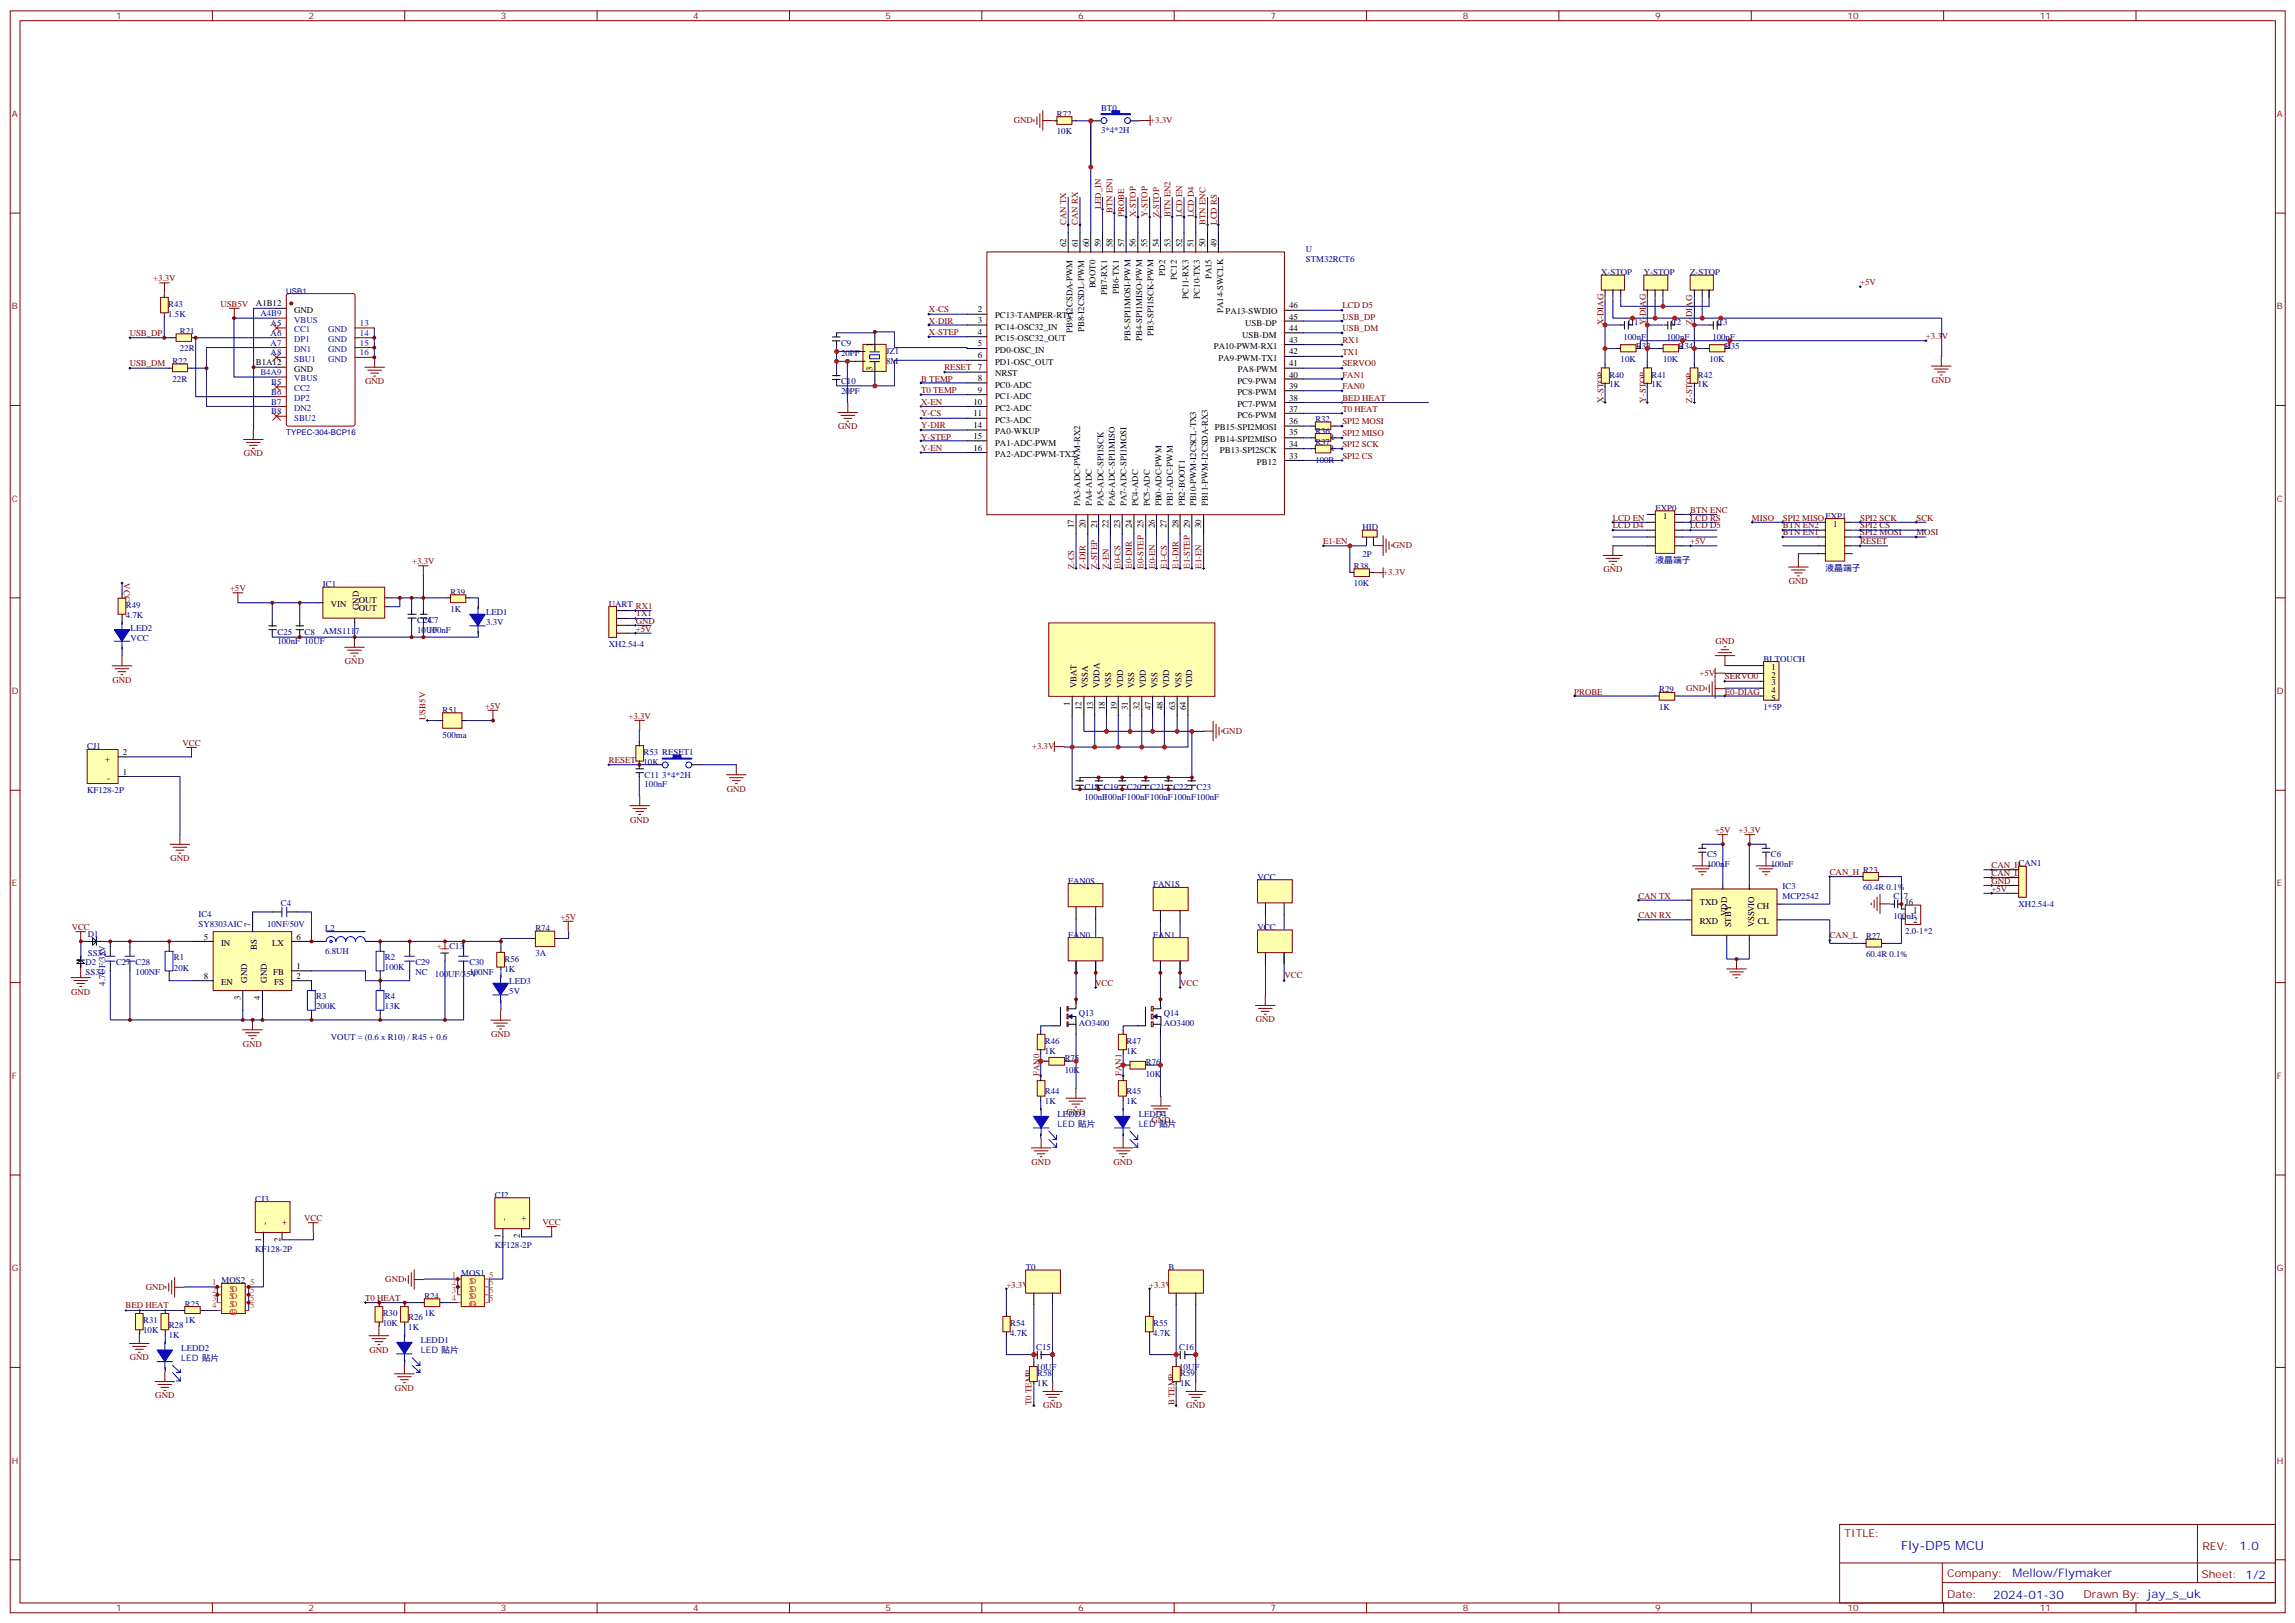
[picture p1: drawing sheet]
<svg xmlns="http://www.w3.org/2000/svg" width="825mm" height="583mm" viewBox="0 0 825 583" stroke-linecap="round" stroke-linejoin="round" font-family="sans-serif">
<defs><g id="words">
<text font-size="4.6" fill="#00f" x="683.3" y="556.9">Fly-DP5 MCU</text>
<g font-size="4.2" fill="#00f">
<text x="805" y="557.2">1.0</text>
<text x="723.4" y="566.7">Mellow/Flymaker</text>
<text x="716.5" y="574.5">2024-01-30</text>
</g>
<g font-size="3.9" fill="#800">
<text x="663" y="552.5">TITLE:</text>
<text x="791.6" y="557.2">REV:</text>
<text x="699.9" y="566.7">Company:</text>
<text x="791.3" y="567.3">Sheet: 1/2</text>
<text x="699.9" y="574.4">Date:</text>
<text x="749" y="574.4">Drawn By: jay_s_uk</text>
</g>
<g font-size="3.2" fill="#800">
<text x="41.8" y="6.9">1</text>
<text x="110.9" y="6.9">2</text>
<text x="180.1" y="6.9">3</text>
<text x="249.2" y="6.9">4</text>
<text x="318.3" y="6.9">5</text>
<text x="387.5" y="6.9">6</text>
<text x="456.6" y="6.9">7</text>
<text x="525.8" y="6.9">8</text>
<text x="594.9" y="6.9">9</text>
<text x="664.1" y="6.9">10</text>
<text x="733.2" y="6.9">11</text>
<text x="4.2" y="42">A</text>
<text x="818.4" y="42">A</text>
<text x="4.2" y="111.2">B</text>
<text x="818.4" y="111.2">B</text>
<text x="4.2" y="180.3">C</text>
<text x="818.4" y="180.3">C</text>
<text x="4.2" y="249.4">D</text>
<text x="818.4" y="249.4">D</text>
<text x="4.2" y="318.6">E</text>
<text x="818.4" y="318.6">E</text>
<text x="4.2" y="387.7">F</text>
<text x="818.4" y="387.7">F</text>
<text x="4.2" y="456.9">G</text>
<text x="818.4" y="456.9">G</text>
<text x="4.2" y="526">H</text>
<text x="818.4" y="526">H</text>
<text x="41.8" y="579.1">1</text>
<text x="110.9" y="579.1">2</text>
<text x="180.1" y="579.1">3</text>
<text x="249.2" y="579.1">4</text>
<text x="318.3" y="579.1">5</text>
<text x="387.5" y="579.1">6</text>
<text x="456.6" y="579.1">7</text>
<text x="525.8" y="579.1">8</text>
<text x="594.9" y="579.1">9</text>
<text x="664.1" y="579.1">10</text>
<text x="733.2" y="579.1">11</text>
</g>
<g font-size="3.2" fill="#000080">
<text x="379.9" y="41.9">R72</text>
<text x="395.8" y="39.8">BT0</text>
<text x="395.8" y="47.9">3*4*2H</text>
<text x="379.9" y="48.2">10K</text>
<text x="469.4" y="94.1">STM32RCT6</text>
<text x="469.4" y="90.5">U</text>
<text x="575.6" y="98.9">X-STOP</text>
<text x="590.9" y="98.9">Y-STOP</text>
<text x="607.5" y="98.9">Z-STOP</text>
<text x="60.5" y="113.9">1.5K</text>
<text x="60.5" y="110.4">R43</text>
<text x="585.3" y="116.9">C1</text>
<text x="600.7" y="116.9">C2</text>
<text x="617.2" y="116.9">C3</text>
<text x="64.7" y="120">R21</text>
<text x="302.3" y="124.3">C9</text>
<text x="583.6" y="122.2">100nF</text>
<text x="588.1" y="125.3">R33</text>
<text x="599.1" y="122.2">100nF</text>
<text x="603.4" y="125.3">R34</text>
<text x="615.5" y="122.2">100nF</text>
<text x="620" y="125.3">R35</text>
<text x="62" y="130.8">R22</text>
<text x="64.7" y="126.2">22R</text>
<text x="302.3" y="127.8">20PF</text>
<text x="318.5" y="130.8">8M</text>
<text x="318.5" y="127.3">JZ1</text>
<text x="582.5" y="130">10K</text>
<text x="597.8" y="130">10K</text>
<text x="614.5" y="130">10K</text>
<text x="62" y="137.1">22R</text>
<text x="578.5" y="135.7">R40</text>
<text x="593.6" y="135.7">R41</text>
<text x="610.3" y="135.7">R42</text>
<text x="302.3" y="141.7">20PF</text>
<text x="302.3" y="138.2">C10</text>
<text x="578.5" y="139.3">1K</text>
<text x="593.6" y="139.3">1K</text>
<text x="610.3" y="139.3">1K</text>
<text x="472.8" y="151.7">R32</text>
<text x="472.8" y="155.8">R36</text>
<text x="472.8" y="158">100R</text>
<text x="472.8" y="160">R37</text>
<text x="472.8" y="162.1">100R</text>
<text x="472.8" y="166.3">100R</text>
<text x="595" y="183.6">EXP0</text>
<text x="489.7" y="190.5">HID</text>
<text x="489.7" y="200.3">2P</text>
<text x="595" y="202.4">液晶端子</text>
<text x="486.7" y="204.4">R38</text>
<text x="656.1" y="205.2">液晶端子</text>
<text x="116.1" y="211">IC1</text>
<text x="161.9" y="213.8">R39</text>
<text x="486.7" y="210.7">10K</text>
<text x="45.2" y="218.5">R49</text>
<text x="161.9" y="220.1">1K</text>
<text x="174.7" y="221.2">LED1</text>
<text x="218.8" y="218">UART RX1</text>
<text x="45.2" y="222.1">4.7K</text>
<text x="47" y="226.7">LED2</text>
<text x="116.1" y="227.8">AMS1117</text>
<text x="150" y="227.5">10UF</text>
<text x="150" y="223.9">C24C7</text>
<text x="153.9" y="227.5">100nF</text>
<text x="174.7" y="224.7">3.3V</text>
<text x="47" y="230.2">VCC</text>
<text x="99.7" y="231.6">100nF 10UF</text>
<text x="99.7" y="228.1">C25</text>
<text x="109.5" y="228.1">C8</text>
<text x="218.8" y="232.6">XH2.54-4</text>
<text x="633.9" y="237.8">BLTOUCH</text>
<text x="596.4" y="248.9">R29</text>
<text x="159.1" y="256.2">R51</text>
<text x="596.4" y="255.2">1K</text>
<text x="633.9" y="255.2">1*5P</text>
<text x="31.3" y="269.4">CJ1</text>
<text x="159.1" y="265.3">500ma</text>
<text x="231.3" y="275">10K</text>
<text x="231.3" y="271.5">R53 RESET1</text>
<text x="231.7" y="279.5">C11</text>
<text x="238.1" y="279.5">3*4*2H</text>
<text x="31.3" y="285.1">KF128-2P</text>
<text x="231.7" y="283">100nF</text>
<text x="389.8" y="287.4">100nF100nF100nF100nF100nF100nF</text>
<text x="389.8" y="283.8">C18 C19</text>
<text x="405.1" y="283.8">C20</text>
<text x="413.4" y="283.8">C21</text>
<text x="421.8" y="283.8">C22</text>
<text x="430.1" y="283.8">C23</text>
<text x="613.6" y="311.6">100nF</text>
<text x="613.6" y="308.1">C5</text>
<text x="636.5" y="311.6">100nF</text>
<text x="636.5" y="308.1">C6</text>
<text x="384" y="317.6">FAN0S</text>
<text x="452" y="316.2">VCC</text>
<text x="414.5" y="319">FAN1S</text>
<text x="640.8" y="323">MCP2542</text>
<text x="640.8" y="319.5">IC3</text>
<text x="669.7" y="319.9">60.4R 0.1%</text>
<text x="680.6" y="323.1">C17</text>
<text x="71.3" y="329.6">IC4</text>
<text x="101" y="325.7">C4</text>
<text x="684.8" y="325.3">J6</text>
<text x="725.6" y="326">XH2.54-4</text>
<text x="71.3" y="333.1">SY8303AIC</text>
<text x="96" y="333.1">10NF/50V</text>
<text x="116.8" y="334.5">L2</text>
<text x="192.4" y="334.7">R74</text>
<text x="452" y="334.2">VCC</text>
<text x="680.6" y="330.1">100nF</text>
<text x="684.8" y="335.8">2.0-1*2</text>
<text x="31.6" y="336.6">D1</text>
<text x="161.6" y="341">C13</text>
<text x="384" y="337">FAN0</text>
<text x="414.5" y="337">FAN1</text>
<text x="670.7" y="337.6">R27</text>
<text x="30.7" y="346.8">D2</text>
<text x="31.6" y="343.6">SS34</text>
<text x="41.7" y="346.8">C27</text>
<text x="48.8" y="346.8">C28</text>
<text x="62.5" y="345.1">R1</text>
<text x="116.8" y="343">6.8UH</text>
<text x="138.4" y="345.1">R2</text>
<text x="149.3" y="346.8">C29</text>
<text x="168.7" y="346.8">C30</text>
<text x="181.3" y="345.8">R56</text>
<text x="192.4" y="343.7">3A</text>
<text x="670.7" y="343.9">60.4R 0.1%</text>
<text x="30.7" y="350.4">SS34</text>
<text x="48.8" y="350.4">100NF</text>
<text x="62.5" y="349">20K</text>
<text x="138.4" y="348.6">100K</text>
<text x="149.3" y="350.4">NC</text>
<text x="156.3" y="351.3">100UF/35V</text>
<text x="168.7" y="350.4">100NF</text>
<text x="181.3" y="349.3">1K</text>
<text x="183.1" y="353.8">LED3</text>
<text x="37.8" y="354.3" transform="rotate(-90 37.8 354.3)">4.7UF/35V</text>
<text x="113.7" y="359.2">R3</text>
<text x="138.4" y="359.2">R4</text>
<text x="183.1" y="357.3">5V</text>
<text x="113.7" y="362.7">200K</text>
<text x="138.4" y="362.7">13K</text>
<text x="387.8" y="365.2">Q13</text>
<text x="418.3" y="365.2">Q14</text>
<text x="387.8" y="368.7">AO3400</text>
<text x="418.3" y="368.7">AO3400</text>
<text x="119" y="373.7">VOUT = (0.6 x R10) / R45 + 0.6</text>
<text x="375.6" y="375.3">R46</text>
<text x="404.9" y="375.3">R47</text>
<text x="375.6" y="378.8">1K</text>
<text x="382.7" y="381.5">R75</text>
<text x="404.9" y="378.8">1K</text>
<text x="411.9" y="382.9">R76</text>
<text x="382.7" y="385.7">10K</text>
<text x="411.9" y="387.1">10K</text>
<text x="375.6" y="393.3">R44</text>
<text x="404.9" y="393.3">R45</text>
<text x="375.6" y="396.8">1K</text>
<text x="380.1" y="401.6">LEDD3</text>
<text x="404.9" y="396.8">1K</text>
<text x="409.3" y="401.6">LEDD4</text>
<text x="380.1" y="405.2">LED 贴片</text>
<text x="409.3" y="405.2">LED 贴片</text>
<text x="91.8" y="431.9">CJ3</text>
<text x="177.9" y="430.5">CJ2</text>
<text x="91.8" y="450">KF128-2P</text>
<text x="177.9" y="448.6">KF128-2P</text>
<text x="368.7" y="456.5">T0</text>
<text x="420.1" y="456.5">B</text>
<text x="152.5" y="466.8">R24</text>
<text x="66.4" y="469.6">R25</text>
<text x="137.6" y="473.1">R30</text>
<text x="152.5" y="473.1">1K</text>
<text x="51.5" y="479.2">10K</text>
<text x="51.5" y="475.6">R31</text>
<text x="60.6" y="477.3">R28</text>
<text x="66.4" y="475.6">1K</text>
<text x="137.6" y="476.7">10K</text>
<text x="146.8" y="478">1K</text>
<text x="146.8" y="474.4">R26</text>
<text x="363.1" y="476.6">R54</text>
<text x="414.5" y="476.6">R55</text>
<text x="60.6" y="480.8">1K</text>
<text x="65.2" y="485.6">LEDD2</text>
<text x="151.3" y="482.8">LEDD1</text>
<text x="363.1" y="480.2">4.7K</text>
<text x="372.5" y="485.3">C15</text>
<text x="414.5" y="480.2">4.7K</text>
<text x="423.9" y="485.3">C16</text>
<text x="65.2" y="489.1">LED 贴片</text>
<text x="151.3" y="486.4">LED 贴片</text>
<text x="372.5" y="492.3">10UF</text>
<text x="372.8" y="494.7">R58</text>
<text x="423.9" y="492.3">10UF</text>
<text x="424.2" y="494.7">R59</text>
<text x="372.8" y="498.2">1K</text>
<text x="424.2" y="498.2">1K</text>
</g>
<g font-size="3.2" fill="#800000">
<text x="364.4" y="44.3">GND</text>
<text x="413.4" y="44.3">+3.3V</text>
<text x="395.8" y="75.3" transform="rotate(-90 395.8 75.3)">LED_IN</text>
<text x="399.9" y="76.7" transform="rotate(-90 399.9 76.7)">BTN EN1</text>
<text x="383.3" y="80.8" transform="rotate(-90 383.3 80.8)">CAN TX</text>
<text x="387.4" y="80.8" transform="rotate(-90 387.4 80.8)">CAN RX</text>
<text x="404.1" y="78" transform="rotate(-90 404.1 78)">PROBE</text>
<text x="408.3" y="78" transform="rotate(-90 408.3 78)">X-STOP</text>
<text x="412.4" y="78" transform="rotate(-90 412.4 78)">Y-STOP</text>
<text x="416.6" y="78" transform="rotate(-90 416.6 78)">Z-STOP</text>
<text x="420.8" y="78" transform="rotate(-90 420.8 78)">BTN EN2</text>
<text x="424.9" y="78" transform="rotate(-90 424.9 78)">LCD EN</text>
<text x="429.1" y="78" transform="rotate(-90 429.1 78)">LCD D4</text>
<text x="433.3" y="80.8" transform="rotate(-90 433.3 80.8)">BTN ENC</text>
<text x="437.4" y="80.8" transform="rotate(-90 437.4 80.8)">LCD RS</text>
<text x="55.1" y="101">+3.3V</text>
<text x="668.6" y="102.4">+5V</text>
<text x="79.2" y="110.2">USB5V</text>
<text x="333.9" y="112.1">X-CS</text>
<text x="482.5" y="110.7">LCD D5</text>
<text x="333.9" y="116.3">X-DIR</text>
<text x="482.5" y="114.9">USB_DP</text>
<text x="482.5" y="119.1">USB_DM</text>
<text x="576.3" y="116.9" transform="rotate(-90 576.3 116.9)">X-DIAG</text>
<text x="591.6" y="116.9" transform="rotate(-90 591.6 116.9)">Y-DIAG</text>
<text x="608.3" y="116.9" transform="rotate(-90 608.3 116.9)">Z-DIAG</text>
<text x="46.6" y="120.8">USB_DP</text>
<text x="333.9" y="120.5">X-STEP</text>
<text x="482.5" y="123.2">RX1</text>
<text x="692.2" y="121.9">+3.3V</text>
<text x="46.6" y="131.6">USB_DM</text>
<text x="482.5" y="131.6">SERVO0</text>
<text x="482.5" y="127.4">TX1</text>
<text x="331.1" y="137.1">B TEMP</text>
<text x="339.5" y="133">RESET</text>
<text x="482.5" y="135.7">FAN1</text>
<text x="694.4" y="137.6">GND</text>
<text x="131.2" y="138.1">GND</text>
<text x="331.1" y="141.3">T0 TEMP</text>
<text x="482.5" y="139.9">FAN0</text>
<text x="331.1" y="149.6">Y-CS</text>
<text x="331.1" y="145.5">X-EN</text>
<text x="482.5" y="148">T0 HEAT</text>
<text x="482.5" y="144.1">BED HEAT</text>
<text x="576.3" y="144.7" transform="rotate(-90 576.3 144.7)">X-STOP</text>
<text x="591.6" y="144.7" transform="rotate(-90 591.6 144.7)">Y-STOP</text>
<text x="608.3" y="144.7" transform="rotate(-90 608.3 144.7)">Z-STOP</text>
<text x="301.3" y="154.3">GND</text>
<text x="331.1" y="153.8">Y-DIR</text>
<text x="482.5" y="152.4">SPI2 MOSI</text>
<text x="331.1" y="158">Y-STEP</text>
<text x="482.5" y="160.7">SPI2 SCK</text>
<text x="482.5" y="156.6">SPI2 MISO</text>
<text x="87.6" y="164">GND</text>
<text x="331.1" y="162.1">Y-EN</text>
<text x="482.5" y="164.9">SPI2 CS</text>
<text x="607.5" y="184.4">BTN ENC</text>
<text x="579.7" y="187.1">LCD EN</text>
<text x="579.7" y="189.9">LCD D4</text>
<text x="607.5" y="187.1">LCD RS</text>
<text x="607.5" y="189.9">LCD D5</text>
<text x="629.7" y="187.1">MISO</text>
<text x="640.9" y="187.1">SPI2 MISOEXP1</text>
<text x="640.9" y="189.9">BTN EN2</text>
<text x="668.6" y="187.1">SPI2 SCK</text>
<text x="668.6" y="189.9">SPI2 CS</text>
<text x="688.9" y="187.1">SCK</text>
<text x="475.6" y="195.5">E1-EN</text>
<text x="500.7" y="197.1">GND</text>
<text x="607.5" y="195.5">+5V</text>
<text x="640.9" y="192.4">BTN EN1</text>
<text x="668.6" y="192.4">SPI2 MOSI</text>
<text x="668.6" y="195.5">RESET</text>
<text x="688.9" y="192.4">MOSI</text>
<text x="148.2" y="202.7">+3.3V</text>
<text x="44.5" y="209.7" transform="rotate(90 44.5 209.7)">VCC</text>
<text x="386.1" y="204.4" transform="rotate(-90 386.1 204.4)">Z-CS</text>
<text x="390.2" y="204.4" transform="rotate(-90 390.2 204.4)">Z-DIR</text>
<text x="394.4" y="204.4" transform="rotate(-90 394.4 204.4)">Z-STEP</text>
<text x="398.6" y="204.4" transform="rotate(-90 398.6 204.4)">Z-EN</text>
<text x="402.7" y="204.4" transform="rotate(-90 402.7 204.4)">E0-CS</text>
<text x="406.9" y="204.4" transform="rotate(-90 406.9 204.4)">E0-DIR</text>
<text x="411.1" y="204.4" transform="rotate(-90 411.1 204.4)">E0-STEP</text>
<text x="415.2" y="204.4" transform="rotate(-90 415.2 204.4)">E0-EN</text>
<text x="419.4" y="204.4" transform="rotate(-90 419.4 204.4)">E1-CS</text>
<text x="423.7" y="204.4" transform="rotate(-90 423.7 204.4)">E1-DIR</text>
<text x="427.7" y="204.4" transform="rotate(-90 427.7 204.4)">E1-STEP</text>
<text x="431.9" y="204.4" transform="rotate(-90 431.9 204.4)">E1-EN</text>
<text x="497.2" y="206.8">+3.3V</text>
<text x="576.3" y="205.7">GND</text>
<text x="643" y="209.9">GND</text>
<text x="82.7" y="212.4">+5V</text>
<text x="228.6" y="221.5">TX1</text>
<text x="228.6" y="224.3">GND</text>
<text x="228.6" y="227.1">+5V</text>
<text x="616.6" y="231.5">GND</text>
<text x="124" y="238.7">GND</text>
<text x="40.4" y="245.4">GND</text>
<text x="610.8" y="242.9">+5V</text>
<text x="620" y="244.1">SERVO0</text>
<text x="565.9" y="249.6">PROBE</text>
<text x="606.1" y="248.4">GND</text>
<text x="620" y="249.6">E0-DIAG</text>
<text x="174.3" y="254.6">+5V</text>
<text x="152.9" y="258.8" transform="rotate(-90 152.9 258.8)">USB5V</text>
<text x="225.9" y="258.3">+3.3V</text>
<text x="439.6" y="263.7">GND</text>
<text x="65.6" y="268">VCC</text>
<text x="371" y="269.3">+3.3V</text>
<text x="218.8" y="274.3">RESET</text>
<text x="261.2" y="284.5">GND</text>
<text x="226.5" y="295.6">GND</text>
<text x="616.4" y="299.3">+5V</text>
<text x="624.9" y="299.3">+3.3V</text>
<text x="61.2" y="309.5">GND</text>
<text x="657.7" y="314.4">CAN_H R23</text>
<text x="715.9" y="317.7">GND</text>
<text x="715.9" y="312.1">CAN_HCAN1</text>
<text x="715.9" y="314.9">CAN_L</text>
<text x="588.9" y="323">CAN TX</text>
<text x="715.9" y="320.5">+5V</text>
<text x="588.9" y="330">CAN RX</text>
<text x="25.8" y="334.2">VCC</text>
<text x="201.4" y="330.5">+5V</text>
<text x="657.7" y="337.2">CAN_L</text>
<text x="461.7" y="351.6">VCC</text>
<text x="25.6" y="357.4">GND</text>
<text x="393.7" y="354.4">VCC</text>
<text x="424.2" y="354.4">VCC</text>
<text x="451.4" y="367.4">GND</text>
<text x="87.3" y="376.2">GND</text>
<text x="176.5" y="372.7">GND</text>
<text x="373.6" y="386.8" transform="rotate(-90 373.6 386.8)">FAN0</text>
<text x="403.1" y="386.8" transform="rotate(-90 403.1 386.8)">FAN1</text>
<text x="383.3" y="400.8">GND</text>
<text x="413.9" y="403.5">GND</text>
<text x="370.8" y="418.6">GND</text>
<text x="400.3" y="418.6">GND</text>
<text x="109.3" y="438.8">VCC</text>
<text x="195" y="440.2">VCC</text>
<text x="138.5" y="460.8">GND</text>
<text x="52.4" y="463.6">GND</text>
<text x="131.3" y="467.6">T0 HEAT</text>
<text x="361.7" y="462.8">+3.3V</text>
<text x="413.1" y="462.8">+3.3V</text>
<text x="45.1" y="470.3">BED HEAT</text>
<text x="46.7" y="488.9">GND</text>
<text x="132.8" y="486.1">GND</text>
<text x="55.8" y="502.6">GND</text>
<text x="141.9" y="499.8">GND</text>
<text x="370.8" y="505.1" transform="rotate(-90 370.8 505.1)">T0 TEMP</text>
<text x="375" y="506.2">GND</text>
<text x="422.2" y="505.1" transform="rotate(-90 422.2 505.1)">B TEMP</text>
<text x="426.4" y="506.2">GND</text>
</g>
<g font-size="3.2">
<text x="383.2" y="88.9" transform="rotate(-90 383.2 88.9)">62</text>
<text x="387.4" y="88.9" transform="rotate(-90 387.4 88.9)">61</text>
<text x="391.5" y="88.9" transform="rotate(-90 391.5 88.9)">60</text>
<text x="395.7" y="88.9" transform="rotate(-90 395.7 88.9)">59</text>
<text x="399.9" y="88.9" transform="rotate(-90 399.9 88.9)">58</text>
<text x="404" y="88.9" transform="rotate(-90 404 88.9)">57</text>
<text x="408.2" y="88.9" transform="rotate(-90 408.2 88.9)">56</text>
<text x="412.4" y="88.9" transform="rotate(-90 412.4 88.9)">55</text>
<text x="416.5" y="88.9" transform="rotate(-90 416.5 88.9)">54</text>
<text x="420.7" y="88.9" transform="rotate(-90 420.7 88.9)">53</text>
<text x="424.9" y="88.9" transform="rotate(-90 424.9 88.9)">52</text>
<text x="429" y="88.9" transform="rotate(-90 429 88.9)">51</text>
<text x="433.2" y="88.9" transform="rotate(-90 433.2 88.9)">50</text>
<text x="437.4" y="88.9" transform="rotate(-90 437.4 88.9)">49</text>
<text x="418.8" y="99.1" transform="rotate(-90 418.8 99.1)">PD2</text>
<text x="423" y="100.5" transform="rotate(-90 423 100.5)">PC12</text>
<text x="435.5" y="100.4" transform="rotate(-90 435.5 100.4)">PA15</text>
<text x="393.8" y="103.7" transform="rotate(-90 393.8 103.7)">BOOT0</text>
<text x="398" y="105.9" transform="rotate(-90 398 105.9)">PB7-RX1</text>
<text x="402.2" y="105.8" transform="rotate(-90 402.2 105.8)">PB6-TX1</text>
<text x="427.2" y="107.5" transform="rotate(-90 427.2 107.5)">PC11-RX3</text>
<text x="431.3" y="107.4" transform="rotate(-90 431.3 107.4)">PC10-TX3</text>
<text x="92" y="110.1">A1B12</text>
<text x="105.7" y="112.4">GND</text>
<text x="351.5" y="112.1">2</text>
<text x="439.7" y="112.5" transform="rotate(-90 439.7 112.5)">PA14-SWCLK</text>
<text x="440.5" y="113">PA13-SWDIO</text>
<text x="463.4" y="110.7">46</text>
<text x="351.5" y="116.2">3</text>
<text x="357.7" y="114.4">PC13-TAMPER-RTC</text>
<text x="357.7" y="118.5">PC14-OSC32_IN</text>
<text x="385.5" y="119.6" transform="rotate(-90 385.5 119.6)">PB9-I2CSDA-PWM</text>
<text x="389.7" y="119.3" transform="rotate(-90 389.7 119.3)">PB8-I2CSDL-PWM</text>
<text x="447.6" y="117.1">USB-DP</text>
<text x="463.4" y="119">44</text>
<text x="463.4" y="114.8">45</text>
<text x="313.7" y="124.7" transform="rotate(-90 313.7 124.7)">1</text>
<text x="351.5" y="120.4">4</text>
<text x="351.5" y="124.5">5</text>
<text x="357.7" y="122.7">PC15-OSC32_OUT</text>
<text x="406.3" y="122.6" transform="rotate(-90 406.3 122.6)">PB5-SPI1MOSI-PWM</text>
<text x="410.5" y="122.6" transform="rotate(-90 410.5 122.6)">PB4-SPI1MISO-PWM</text>
<text x="414.7" y="120.8" transform="rotate(-90 414.7 120.8)">PB3-SPI1SCK-PWM</text>
<text x="436.3" y="125.5">PA10-PWM-RX1</text>
<text x="446.5" y="121.3">USB-DM</text>
<text x="463.4" y="123.2">43</text>
<text x="92" y="131.3">B1A12</text>
<text x="351.5" y="128.7">6</text>
<text x="357.7" y="126.8">PD0-OSC_IN</text>
<text x="357.7" y="131">PD1-OSC_OUT</text>
<text x="438" y="129.6">PA9-PWM-TX1</text>
<text x="463.4" y="131.5">41</text>
<text x="463.4" y="127.3">42</text>
<text x="105.7" y="133.6">GND</text>
<text x="313.7" y="133.3" transform="rotate(-90 313.7 133.3)">3</text>
<text x="351.5" y="132.9">7</text>
<text x="351.5" y="137.1">8</text>
<text x="357.7" y="135.2">NRST</text>
<text x="444.8" y="138">PC9-PWM</text>
<text x="444.9" y="133.8">PA8-PWM</text>
<text x="463.4" y="135.7">40</text>
<text x="351.5" y="141.2">9</text>
<text x="357.7" y="139.4">PC0-ADC</text>
<text x="357.7" y="143.5">PC1-ADC</text>
<text x="444.8" y="142.1">PC8-PWM</text>
<text x="463.4" y="139.8">39</text>
<text x="349.9" y="145.4">10</text>
<text x="349.9" y="149.6">11</text>
<text x="357.7" y="147.7">PC2-ADC</text>
<text x="444.8" y="146.3">PC7-PWM</text>
<text x="463.4" y="148">37</text>
<text x="463.4" y="144">38</text>
<text x="349.9" y="153.7">14</text>
<text x="357.7" y="151.9">PC3-ADC</text>
<text x="436.7" y="154.6">PB15-SPI2MOSI</text>
<text x="444.8" y="150.2">PC6-PWM</text>
<text x="463.4" y="152.3">36</text>
<text x="349.9" y="157.9">15</text>
<text x="357.7" y="156">PA0-WKUP</text>
<text x="357.7" y="160.2">PA1-ADC-PWM</text>
<text x="436.7" y="158.8">PB14-SPI2MISO</text>
<text x="463.4" y="160.7">34</text>
<text x="463.4" y="156.5">35</text>
<text x="349.9" y="162.1">16</text>
<text x="357.7" y="164.4">PA2-ADC-PWM-TX2</text>
<text x="438.5" y="163">PB13-SPI2SCK</text>
<text x="451.8" y="167.1">PB12</text>
<text x="463.4" y="164.8">33</text>
<text x="388.3" y="182" transform="rotate(-90 388.3 182)">PA3-ADC-PWM-RX2</text>
<text x="392.4" y="182" transform="rotate(-90 392.4 182)">PA4-ADC</text>
<text x="396.6" y="182" transform="rotate(-90 396.6 182)">PA5-ADC-SPI1SCK</text>
<text x="400.8" y="182" transform="rotate(-90 400.8 182)">PA6-ADC-SPI1MISO</text>
<text x="404.9" y="182" transform="rotate(-90 404.9 182)">PA7-ADC-SPI1MOSI</text>
<text x="409.1" y="182" transform="rotate(-90 409.1 182)">PC4-ADC</text>
<text x="413.3" y="182" transform="rotate(-90 413.3 182)">PC5-ADC</text>
<text x="417.4" y="182" transform="rotate(-90 417.4 182)">PB0-ADC-PWM</text>
<text x="421.6" y="182" transform="rotate(-90 421.6 182)">PB1-ADC-PWM</text>
<text x="425.9" y="182" transform="rotate(-90 425.9 182)">PB2-BOOT1</text>
<text x="429.9" y="182" transform="rotate(-90 429.9 182)">PB10-PWM-I2CSCL-TX3</text>
<text x="434.1" y="182" transform="rotate(-90 434.1 182)">PB11-PWM-I2CSDA-RX3</text>
<text x="386" y="189.7" transform="rotate(-90 386 189.7)">17</text>
<text x="390.2" y="189.7" transform="rotate(-90 390.2 189.7)">20</text>
<text x="394.3" y="189.7" transform="rotate(-90 394.3 189.7)">21</text>
<text x="398.5" y="189.7" transform="rotate(-90 398.5 189.7)">22</text>
<text x="402.7" y="189.7" transform="rotate(-90 402.7 189.7)">23</text>
<text x="406.8" y="189.7" transform="rotate(-90 406.8 189.7)">24</text>
<text x="411" y="189.7" transform="rotate(-90 411 189.7)">25</text>
<text x="415.2" y="189.7" transform="rotate(-90 415.2 189.7)">26</text>
<text x="419.3" y="189.7" transform="rotate(-90 419.3 189.7)">27</text>
<text x="423.6" y="189.7" transform="rotate(-90 423.6 189.7)">28</text>
<text x="427.7" y="189.7" transform="rotate(-90 427.7 189.7)">29</text>
<text x="431.8" y="189.7" transform="rotate(-90 431.8 189.7)">30</text>
<text x="597.8" y="186.6">1</text>
<text x="659" y="189.4">1</text>
<text x="118.9" y="218.2">VIN</text>
<text x="128.9" y="216.6">OUT</text>
<text x="128.9" y="219.6">OUT</text>
<text x="129" y="219.3" transform="rotate(-90 129 219.3)">GND</text>
<text x="636.7" y="240.7">1</text>
<text x="636.7" y="243.5">2</text>
<text x="386.9" y="247.4" transform="rotate(-90 386.9 247.4)">VBAT</text>
<text x="391.1" y="247.4" transform="rotate(-90 391.1 247.4)">VSSA</text>
<text x="395.2" y="247.4" transform="rotate(-90 395.2 247.4)">VDDA</text>
<text x="399.4" y="247.4" transform="rotate(-90 399.4 247.4)">VSS</text>
<text x="403.7" y="247.4" transform="rotate(-90 403.7 247.4)">VDD</text>
<text x="407.7" y="247.4" transform="rotate(-90 407.7 247.4)">VSS</text>
<text x="411.9" y="247.4" transform="rotate(-90 411.9 247.4)">VDD</text>
<text x="416.1" y="247.4" transform="rotate(-90 416.1 247.4)">VSS</text>
<text x="420.2" y="247.4" transform="rotate(-90 420.2 247.4)">VDD</text>
<text x="424.7" y="247.4" transform="rotate(-90 424.7 247.4)">VSS</text>
<text x="428.6" y="247.4" transform="rotate(-90 428.6 247.4)">VDD</text>
<text x="636.7" y="246.3">3</text>
<text x="636.7" y="249.1">4</text>
<text x="636.7" y="251.9">5</text>
<text x="384.6" y="253.6" transform="rotate(-90 384.6 253.6)">1</text>
<text x="388.8" y="255.2" transform="rotate(-90 388.8 255.2)">12</text>
<text x="392.9" y="255.2" transform="rotate(-90 392.9 255.2)">13</text>
<text x="397.1" y="255.2" transform="rotate(-90 397.1 255.2)">18</text>
<text x="401.4" y="255.2" transform="rotate(-90 401.4 255.2)">19</text>
<text x="405.4" y="255.2" transform="rotate(-90 405.4 255.2)">31</text>
<text x="409.6" y="255.2" transform="rotate(-90 409.6 255.2)">32</text>
<text x="413.8" y="255.2" transform="rotate(-90 413.8 255.2)">47</text>
<text x="417.9" y="255.2" transform="rotate(-90 417.9 255.2)">48</text>
<text x="422.4" y="255.2" transform="rotate(-90 422.4 255.2)">63</text>
<text x="426.3" y="255.2" transform="rotate(-90 426.3 255.2)">64</text>
<text x="37.8" y="273.7">+</text>
<text x="44.2" y="271.4">2</text>
<text x="38.6" y="280.7">-</text>
<text x="44.2" y="278.4">1</text>
<text x="610.9" y="325.2">TXD</text>
<text x="620.8" y="329.2" transform="rotate(-90 620.8 329.2)">VDD</text>
<text x="631.6" y="326.6">CH</text>
<text x="687.7" y="328.1">1</text>
<text x="90" y="333.1" transform="rotate(-90 90 333.1)">7</text>
<text x="610.9" y="332.2">RXD</text>
<text x="622.2" y="333.3" transform="rotate(-90 622.2 333.3)">STBY</text>
<text x="630.5" y="333.3" transform="rotate(-90 630.5 333.3)">VSSVIO</text>
<text x="631.9" y="332.2">CL</text>
<text x="687.7" y="331.8">2</text>
<text x="73.3" y="337.7">5</text>
<text x="79.4" y="340">IN</text>
<text x="92.3" y="341.5" transform="rotate(-90 92.3 341.5)">BS</text>
<text x="97.8" y="340">LX</text>
<text x="106.6" y="337.7">6</text>
<text x="73.3" y="351.8">8</text>
<text x="88.8" y="353.2" transform="rotate(-90 88.8 353.2)">GND</text>
<text x="95.9" y="353.2" transform="rotate(-90 95.9 353.2)">GND</text>
<text x="98.2" y="350.5">FB</text>
<text x="106.6" y="348.3">1</text>
<text x="106.6" y="351.8">2</text>
<text x="79.4" y="354.1">EN</text>
<text x="86.5" y="359.4" transform="rotate(-90 86.5 359.4)">3</text>
<text x="93.6" y="359.4" transform="rotate(-90 93.6 359.4)">4</text>
<text x="98.5" y="354.1">FS</text>
<text x="96.1" y="440.2" transform="rotate(-90 96.1 440.2)">-</text>
<text x="103.1" y="440.2" transform="rotate(-90 103.1 440.2)">+</text>
<text x="182.2" y="438.8" transform="rotate(-90 182.2 438.8)">-</text>
<text x="189.2" y="438.8" transform="rotate(-90 189.2 438.8)">+</text>
<text x="93.8" y="446.3" transform="rotate(-90 93.8 446.3)">1</text>
<text x="100.8" y="446.3" transform="rotate(-90 100.8 446.3)">2</text>
<text x="179.9" y="444.9" transform="rotate(-90 179.9 444.9)">1</text>
<text x="186.9" y="444.9" transform="rotate(-90 186.9 444.9)">2</text>
</g>
<g font-size="3.2" fill="#00f">
<text x="93.6" y="113.6">A4B9</text>
<text x="97.3" y="117.2">A5</text>
<text x="105.7" y="119.5">CC1</text>
<text x="105.7" y="115.9">VBUS</text>
<text x="117.9" y="119.5">GND</text>
<text x="129.4" y="117.2">13</text>
<text x="97.3" y="124.2">A7</text>
<text x="97.3" y="120.7">A6</text>
<text x="105.7" y="123">DP1</text>
<text x="117.9" y="123">GND</text>
<text x="129.4" y="124.2">15</text>
<text x="129.4" y="120.7">14</text>
<text x="97.3" y="127.8">A8</text>
<text x="105.7" y="130">SBU1</text>
<text x="105.7" y="126.5">DN1</text>
<text x="117.9" y="130">GND</text>
<text x="117.9" y="126.5">GND</text>
<text x="129.4" y="127.8">16</text>
<text x="93.6" y="134.8">B4A9</text>
<text x="105.7" y="137.1">VBUS</text>
<text x="97.5" y="141.9">B6</text>
<text x="97.5" y="138.3">B5</text>
<text x="105.7" y="140.6">CC2</text>
<text x="97.5" y="148.9">B8</text>
<text x="97.5" y="145.4">B7</text>
<text x="105.7" y="147.7">DN2</text>
<text x="105.7" y="144.2">DP2</text>
<text x="105.7" y="151.2">SBU2</text>
</g>
<text font-size="3.2" fill="#f00" x="157" y="341">+</text>
<g font-size="3.2" fill="#cc4125">
<text x="76.3" y="461.9">1 MOS2</text>
<text x="89.9" y="461.9">5</text>
<text x="162.4" y="459.2">1 MOS1</text>
<text x="162.4" y="461.9">2</text>
<text x="168.6" y="461.5">SD</text>
<text x="175.9" y="461.9">5</text>
<text x="175.9" y="459.2">5</text>
<text x="76.3" y="464.7">2</text>
<text x="76.3" y="467.5">3</text>
<text x="82.5" y="464.2">SD</text>
<text x="82.5" y="467">SD</text>
<text x="89.9" y="467.5">5</text>
<text x="89.9" y="464.7">5</text>
<text x="162.4" y="464.7">3</text>
<text x="162.4" y="467.5">4</text>
<text x="168.6" y="464.2">SD</text>
<text x="168.6" y="467">SD</text>
<text x="175.9" y="467.5">5</text>
<text x="175.9" y="464.7">5</text>
<text x="76.3" y="470.2">4</text>
<text x="82.5" y="469.8">SD</text>
<text x="82.5" y="472.5">G</text>
<text x="83.1" y="472.5">D</text>
<text x="89.9" y="470.2">5</text>
<text x="168.6" y="469.8">G</text>
<text x="169" y="469.8">D</text>
</g>
<g font-size="2.8" fill="#000080">
<text x="102.9" y="105.5">USB1</text>
<text x="102.9" y="156.3">TYPEC-304-BCP16</text>
</g>
</g></defs>
<g fill="none" stroke="#800000" stroke-width=".36">
<path d="M374.8 39.8v7.1M371.7 43v.7M372.7 41.9v2.8M373.8 40.9v4.9M374.8 43.3h3.6M409.9 43.3h3.5M413.4 41.6v3.5M57.4 101.7h3.5M59.1 101.7v3.5M82.5 110.8h3.5M84.2 110.8v3.5M131.1 132h7.1"/>
<path d="M132.2 133h4.9M133.3 134.1h2.8M134.3 135.2h.7M134.7 128.5v3.5M694.3 131.6h7M695.3 132.6h5M696.4 133.7h2.8M697.4 134.8h.8M697.8 128v3.6M87.5 158h7.1M88.6 159h4.9M91.1 154.4v3.6"/>
<path d="M301.2 148.2h7.1M302.3 149.3h4.9M303.3 150.4h2.9M304.4 151.4h.7M304.7 144.7v3.5M89.6 160.1h2.9M90.7 161.1h.7M493.6 196.1h3.6M497.2 192.6v7M498.2 193.6v5M499.3 194.7v2.8M500.3 195.8v.7"/>
<path d="M576.2 199.6h7.1M579.7 196.1v3.5M83.7 213.1h3.6M85.5 213.1v3.5M150.4 203.3h3.5M152.2 203.3v3.6M493.6 205.8h3.6M497.2 204.1v3.5M577.3 200.7h4.9M578.3 201.8h2.9M579.4 202.8h.7M642.9 203.8h7"/>
<path d="M643.9 204.9h5M645 205.9h2.8M646.1 207h.7M646.4 200.3v3.5M40.3 239.3h7.1M43.8 235.8v3.5M123.9 232.6h7M125 233.7h4.9M126 234.7h2.8M127.1 235.8h.7M127.4 229.1v3.5M616.5 235.6h7.1"/>
<path d="M617.6 234.6h4.9M618.6 233.5h2.8M619.7 232.5h.7M620 235.6v3.6M41.4 240.4h4.9M42.4 241.4h2.8M43.5 242.5h.7M175.4 255.3h3.5M177.2 255.3v3.5M228.2 258.9h3.5M229.9 258.9v3.5M436.1 259.2v7.1"/>
<path d="M613.3 247.1v.7M614.4 246.1v2.8M615.4 245v5M616.5 241.9h3.5M616.5 240.2v3.5M616.5 244v7M616.5 247.5h3.5M67.1 268.6h3.5M68.8 268.6v3.6M261.1 278.5h7.1M262.2 279.5h4.9M264.7 274.9v3.6"/>
<path d="M379 268.3h3.5M379 266.6v3.5M432.5 262.8h3.6M437.1 260.3v4.9M438.2 261.4v2.8M439.2 262.4v.7M64.7 299.9v3.6M226.4 289.6h7.1M227.5 290.6h4.9M228.5 291.7h2.9M229.6 292.7h.7M229.9 286v3.6"/>
<path d="M263.3 280.6h2.8M264.3 281.6h.7M617.5 300h3.5M619.2 300v3.5M627.2 300h3.5M629 300v3.5M61.1 303.5h7.1M62.2 304.5h4.9M63.3 305.6h2.8M64.3 306.6h.7M608.3 311.2h7.1M609.4 312.3h4.9"/>
<path d="M610.4 313.3h2.9M611.5 314.4h.7M611.8 307.7v3.5M631.2 311.2h7.1M632.3 312.3h4.9M633.4 313.3h2.8M634.4 314.4h.7M634.8 307.7v3.5M27.2 334.8h3.6M29 334.8v3.6M202.5 331.1h3.5M204.3 331.1v3.6"/>
<path d="M672.6 324.5v.7M673.6 323.5v2.8M674.7 322.4v4.9M675.8 324.9h3.5M675.8 321.3v7.1M25.5 351.4h7M26.5 352.4h5M27.6 353.5h2.8M28.6 354.5h.8M29 347.8v3.6M454.8 357.8v3.6M620.7 348.2h7"/>
<path d="M621.7 349.3h5M622.8 350.4h2.8M623.8 351.4h.7M624.2 344.7v3.5M87.2 370.1h7.1M88.3 371.2h4.9M89.3 372.2h2.8M90.4 373.3h.7M90.7 366.6v3.5M176.4 366.7h7.1M177.5 367.7h4.9M178.5 368.8h2.9"/>
<path d="M179.6 369.8h.7M179.9 363.1v3.6M451.3 361.4h7M452.3 362.4h5M453.4 363.5h2.8M454.4 364.5h.7M383.2 394.7h7.1M384.3 395.8h4.9M385.3 396.8h2.8M386.4 397.9h.7M386.7 391.2v3.5M413.8 397.5h7"/>
<path d="M414.8 398.5h5M415.9 399.6h2.8M417.3 394v3.5M370.7 412.6h7.1M371.8 413.6h4.9M372.8 414.7h2.8M373.9 415.7h.7M374.2 409v3.6M400.2 412.6h7M401.2 413.6h5M402.3 414.7h2.8M403.3 415.7h.8"/>
<path d="M403.7 409v3.6M416.9 400.7h.7M110.8 439.5h3.5M112.6 439.5v3.5M62.8 459.1v7.1M145.7 459.5v.7M146.8 458.5v2.8M147.8 457.4v4.9M148.9 459.9h3.5M148.9 456.3v7.1M196.5 440.8h3.5M198.3 440.8v3.6"/>
<path d="M50.1 479.3v3.5M59.6 462.3v.7M60.7 461.2v2.9M61.7 460.2v4.9M62.8 462.7h3.5M136.2 476.5v3.6M46.6 482.8h7M47.6 483.9h5M48.7 485h2.8M49.7 486h.7M55.7 496.5h7.1M56.8 497.6h4.9"/>
<path d="M57.8 498.7h2.9M58.9 499.7h.7M59.3 493v3.5M132.7 480.1h7M133.7 481.1h5M134.8 482.2h2.8M135.8 483.2h.7M141.8 493.8h7.1M142.9 494.8h4.9M144 495.9h2.8M145 496.9h.7M145.4 490.2v3.6"/>
<path d="M378.4 496.6v3.5M429.8 496.6v3.5M374.9 500.1h7M375.9 501.2h5M377 502.2h2.8M378 503.3h.8M426.3 500.1h7M427.3 501.2h5M428.4 502.2h2.8M429.4 503.3h.7"/>
</g>
<g fill="none" stroke="#000" stroke-width=".36">
<path d="M396 75.2h.7M396.3 74.8v.7M400.2 76.6h.7M400.5 76.2v.7M404.4 78h.7M404.8 77.6v.8M408.7 78h.7M409 77.6v.8M412.9 78h.7M413.2 77.6v.8M416.8 78h.7M417.1 77.6v.8"/>
<path d="M421 78h.7M421.4 77.6v.8M425.2 78h.7M425.6 77.6v.8M429.5 78h.7M429.8 77.6v.8M383.6 80.8h.7M384 80.5v.7M387.8 80.8h.7M388.2 80.5v.7M433.7 80.8h.7M434.1 80.5v.7"/>
<path d="M437.6 80.8h.7M437.9 80.5v.7M333.5 116.8h.7M333.5 112.9h.7M333.9 112.6v.7M333.9 116.5v.7M482 115.4h.7M482 119.6h.7M482 111.5h.7M482.4 111.2v.7M482.4 115v.7M482.4 119.3v.7"/>
<path d="M576.6 116.8h.7M576.9 116.5v.7M591.7 116.8h.8M592.1 116.5v.7M608.7 116.8h.7M609 116.5v.7M668.3 103h.7M668.7 102.7v.7M46.4 132.3h.7M46.4 121.4h.7M46.7 121v.7M46.7 132v.7"/>
<path d="M330.7 137.6h.7M331 137.3v.7M333.5 121h.7M333.9 120.7v.7M339.2 133.7h.7M339.5 133.4v.7M482 136.2h.7M482 132.3h.7M482 128.1h.7M482 123.9h.7M482.4 123.5v.7M482.4 127.7v.7"/>
<path d="M482.4 132v.7M482.4 135.9v.7M691.9 122.4h.7M692.3 122.1v.7M330.7 141.9h.7M330.7 150.3h.7M330.7 146.1h.7M330.7 158.4h.7M330.7 154.6h.7M331 141.5v.7M331 145.7v.7M331 150v.7"/>
<path d="M331 154.2v.7M331 158.1v.7M482 144.7h.7M482 157.4h.7M482 153.1h.7M482 148.6h.7M482 140.4h.7M482.4 140.1v.7M482.4 144.3v.7M482.4 148.2v.7M482.4 152.8v.7M482.4 157v.7"/>
<path d="M576.6 144.7h.7M576.9 144.3v.7M591.7 144.7h.8M592.1 144.3v.7M608.7 144.7h.7M609 144.3v.7M330.7 162.7h.7M331 162.3v.7M482 165.5h.7M482 161.3h.7M482.4 160.9v.7M482.4 165.1v.7"/>
<path d="M475.3 196.2h.7M475.7 195.8v.7M579.4 187.7h.7M579.4 190.5h.7M579.8 187.4v.7M579.8 190.2v.7M607.3 187.7h.7M607.3 190.5h.7M607.3 196.2h.7M607.3 184.9h.7M607.6 184.5v.7M607.6 187.4v.7"/>
<path d="M607.6 190.2v.7M607.6 195.8v.7M629.5 187.7h.7M629.8 187.4v.7M640.4 187.7h.7M640.4 190.5h.7M640.4 193h.7M640.8 187.4v.7M640.8 190.2v.7M640.8 192.7v.7M668.3 187.7h.7M668.3 190.5h.7"/>
<path d="M668.3 193h.7M668.3 196.2h.7M668.7 187.4v.7M668.7 190.2v.7M668.7 192.7v.7M668.7 195.8v.7M688.4 187.7h.7M688.4 193h.7M688.8 187.4v.7M688.8 192.7v.7M43.5 209.6h.7M43.9 209.2v.7"/>
<path d="M228 219.5h.7M228.4 219.1v.7M386.4 204.3h.7M386.8 203.9v.7M390.7 204.3h.7M391 203.9v.7M394.5 204.3h.8M394.9 203.9v.7M398.8 204.3h.7M399.1 203.9v.7M403 204.3h.7M403.4 203.9v.7"/>
<path d="M407.2 204.3h.8M407.6 203.9v.7M411.5 204.3h.7M411.8 203.9v.7M415.4 204.3h.7M415.7 203.9v.7M419.6 204.3h.7M419.9 203.9v.7M423.8 204.3h.7M424.2 203.9v.7M428.1 204.3h.7M428.4 203.9v.7"/>
<path d="M432.3 204.3h.7M432.6 203.9v.7M228 222.3h.7M228 224.8h.7M228 227.6h.7M228.4 221.9v.7M228.4 224.4v.7M228.4 227.2v.7M153.2 259h.8M153.6 258.6v.7M565.6 250.2h.7M566 249.8v.7"/>
<path d="M619.6 244.9h.7M619.6 250.2h.7M620 244.5v.7M620 249.8v.7M218.5 274.8h.7M218.9 274.5v.7M657.4 315.1h.7M657.7 314.7v.7M715.6 318.2h.7M715.6 312.6h.7M715.6 315.4h.7M715.9 312.2v.7"/>
<path d="M715.9 315.1v.7M715.9 317.9v.7M588.6 323.5h.7M588.6 330.6h.7M588.9 323.2v.7M588.9 330.2v.7M657.4 338h.7M657.7 337.6v.7M715.6 321.1h.7M715.9 320.7v.7M393.5 354.9h.7M393.8 354.6v.7"/>
<path d="M423.8 354.9h.7M424.2 354.6v.7M461.2 352.5h.7M461.6 352.1v.7M373.7 386.7h.7M374.1 386.3v.7M403.4 386.7h.7M403.7 386.3v.7M44.9 471h.7M45.3 470.6v.7M131 468.2h.7M131.4 467.8v.7"/>
<path d="M361.4 463.2h.7M361.7 462.9v.7M412.9 463.2h.7M413.2 462.9v.7M371.3 505.2h.7M371.6 504.9v.7M422.4 505.2h.7M422.8 504.9v.7"/>
</g>
<path d="M98 116.5l2.8 2.8M100.8 116.5l-2.8 2.8M98 127l2.8 2.9M98 137.6l2.8 2.9M100.8 127l-2.8 2.9M100.8 137.6l-2.8 2.9M98 148.2l2.8 2.8M100.8 148.2l-2.8 2.8" fill="none" stroke="#f00" stroke-width=".36"/>
<g fill="none" stroke="#000080" stroke-width=".36">
<path d="M386.8 43.4h5.3M392.1 43.4v40.2M392.1 43.4v16.6M384 70.9v12.7M388.2 70.9v12.7M396.3 70.9v12.7M400.5 70.9v12.7M404.8 70.9v12.7M409 70.9v12.7M413.2 70.9v12.7M417.1 70.9v12.7M421.4 70.9v12.7"/>
<path d="M425.6 70.9v12.7M429.8 70.9v12.7M434.1 70.9v12.7M437.9 70.9v12.7M59.1 114v7.4M99.3 114.3h-15.2v21.2h15.2M99.3 110.8h-8.1v21.2h8.1M134.5 117.9v10.5M300.7 119.6h13.8v-.3h7v5.6h26.1v.4M333.9 116.8h13.7M333.9 112.9h13.7M468.6 115.4h13.8"/>
<path d="M468.6 119.6h13.8M468.6 111.5h13.8M576.9 107.3v23.6M576.9 116.8h5.7M579.8 107.3v7h7v2.5M586.8 114.3h111.1v13.8M592.1 107.3v23.6M592.1 116.8h5.6M594.9 107.3v7M597.7 107.3v2.8M602 114.3v2.5M609 107.3v23.6"/>
<path d="M609 116.8h5.3M611.9 107.3v7M614.3 103v7.1h-31.7v-2.8M618.6 114.3v2.5M46.7 121.4h15.2M46.7 132.3h13.8M68.9 132.3h5.3M91.2 132v22.6M99.3 121.4h-29v21.2h29M99.3 124.9h-25.1v21.2h25.1M300.7 123.9v2.4h6.7M300.7 126.3v3.6"/>
<path d="M304.6 129.9v14.8M307.4 129.9h-6.7v3.8M314.5 136.9v1.8M331 137.6h16.6M333.9 121h13.7M339.5 133.7h8.1M347.6 129.5h-26.1v9.2h-20.8v-1.1M468.6 128.1h13.8M468.6 123.9h13.8M468.6 132.3h13.8M468.6 136.2h13.8M576.9 125.3h4.3"/>
<path d="M576.9 139v5.7M589.6 125.3v-2.9h15.2v2.9M592.1 125.3h4.2M592.1 139v5.7M604.8 122.4h16.9v2.9M609 125.3h3.9M609 139v5.7M621.7 122.4h70.6M331 158.4h16.6M331 154.6h16.6M331 150.3h16.6M331 146.1h16.6"/>
<path d="M331 141.9h16.6M468.6 144.7h44.8M468.6 140.4h13.8M468.6 148.6h13.8M468.6 153.1h2.9M468.6 157.4h2.9M479.9 153.1h2.5M479.9 157.4h2.5M331 162.7h16.6M468.6 165.5h13.8M468.6 161.3h2.9M479.9 161.3h2.5"/>
<path d="M386.8 191.9v12.4M391 191.9v12.4M394.9 191.9v12.4M399.1 191.9v12.4M403.4 191.9v12.4M407.6 191.9v12.4M411.8 191.9v12.4M415.7 191.9v12.4M419.9 191.9v12.4M424.2 191.9v12.4M428.4 191.9v12.4M432.6 191.9v12.4"/>
<path d="M475.7 196.2h15.5M485.2 196.2v9.5M579.8 193h12.3M579.8 190.5h12.3M579.8 196.2h12.3M579.8 187.7h12.3M604.8 193h12.3M604.8 190.5h12.3M604.8 196.2h12.3M604.8 187.7h12.3M604.8 184.9h12.3M629.8 187.7h23.7"/>
<path d="M640.8 193h12.7M640.8 190.5h12.7M640.8 196.2h12.7M653.5 199h-7.1v1.4M666.2 193h26.1M666.2 190.5h26.1M666.2 196.2h12.3M666.2 187.7h26.1M43.9 209.6v3.9M85.5 216.6h29.3M97.9 216.6v7.1M107.7 216.6v7.1"/>
<path d="M139.8 214.9h20.9M143.7 214.9v3.2h-3.9M148 214.9v4.6M152.2 206.8v12.7M168.8 214.9h3.1v3.2M225.9 219.5h8.1M43.9 222.3v1.4M43.9 233.2v2.5M97.9 227.6v1.4h9.8M107.7 227.6v1.4h64.2v-1.4M127.5 223.7v5.3M148 223.7v5.3"/>
<path d="M152.2 223.7v5.3M225.9 222.3h8.1M225.9 224.8h8.1M225.9 227.6h8.1M620 239.2h12.7M153.6 259h4.2M167.4 259h9.8M385.4 257.2v11.3h-2.8M389.6 257.2v5.7h8.1v-5.7M393.5 257.2v11.3h-8.1v15.2h43M402 257.2v11.3h-8.5M406.2 257.2v5.7"/>
<path d="M410.4 257.2v11.3h-8.4M414.3 257.2v5.7h-16.6M418.5 257.2v11.3h-8.1M423.1 257.2v5.7M427 257.2v11.3h-8.5M566 250.2h28.9M603.4 250.2h29.3M620 242h12.7M620 244.9h12.7M620 247.3h12.7M45.3 279.1h19.4v20.8M45.3 272h23.6"/>
<path d="M218.9 274.8h15.5M229.8 262.5v4.2M229.8 279.1v7M252 274.8h12.7M414.3 262.9h18.3M428.4 262.9v16.5h-40.2M611.9 303.4h7.4v14.8M634.8 303.4h-6v14.8M668.3 315.1h-10.6v9.8h-17.6M676.8 315.1h6.7v11.6M713.1 312.6h8.5M713.1 315.4h8.5"/>
<path d="M713.1 318.2h8.5M31.9 338.3h-2.8v5.3M36.1 338.3h3.6M39.7 338.3h29.9M39.7 338.3v1.8M46.7 338.3v1.8M90.8 327.8h7.1M106.7 327.8h5.3v10.5M136.7 338.3h10.5v1.8M147.2 338.3h32.9v2.5M166.7 338.3v1.8M191 337.3h-10.9v1"/>
<path d="M204.4 334.8v2.5h-3.5M386.8 330.2v30.4M393.8 330.2v24.7M417.1 331.3v29.3M424.2 331.3v23.6M454.9 328.8v29M461.6 328.8v23.7M588.9 323.5h17.7M588.9 330.6h17.7M620.7 337.6v7.1h8.1v-7.1M640.1 330.6h17.6v8.5h11.7M683.5 330.2v8.9h-5.7"/>
<path d="M713.1 321.1h8.5M39.7 348.9v17.7h127v-17.7M46.7 348.9v17.7M60.8 352.5h8.8M112 348.9h19.4v3.6h15.8v-3.6M159.9 345.4v21.2M180.1 349.3v1.4M87.3 363v3.6M94.3 363v3.6M180.1 360.2v2.8M374.1 378.6v8.1M378.3 368.7h-4.2v1.8"/>
<path d="M386.8 371.9v19.4M403.7 378.6v8.1M409 368.7h-5.3v1.8M417.1 371.9v22.2M374.1 381.4h1.4M374.1 395.5v2.8M384 381.4h2.8M403.7 382.8h1.1M403.7 395.5v2.8M413.2 382.8h3.9M374.1 407.8v1.1M403.7 407.8v1.1"/>
<path d="M94.7 445.6v16.9h-5.3v8.5M112.7 443.1v2.5h-11.3M152.5 459.7h12v5.6M180.8 444.5v15.2h-5v8.5M187.5 444.5h10.9M45.3 471h19.8M59.4 479.5v2.8M66.5 462.5h11.6v5.7M73.5 471h4.6M131.4 468.2h19.7M145.5 476.6v3.2M159.6 468.2h4.9"/>
<path d="M361.7 463.2v8.5M371.6 468.9v20.8M378.3 468.9v27.8M413.2 463.2v8.5M422.8 468.9v20.8M429.8 468.9v27.8M59.4 492.2v.7M145.5 489.3v1.1M361.7 480.2v6.7h9.9M371.6 498.2v7M375.5 486.9h2.8M413.2 480.2v6.7h9.6"/>
<path d="M422.8 498.2v7M427 486.9h2.8"/>
</g>
<path d="M656.1 186.4h7v15.3h-7z" fill="#ffffb0" stroke="#800000" stroke-width=".36"/>
<path d="M653.5 187.7h2.8M653.5 190.5h2.8M653.5 193h2.8M653.5 196.2h2.8M653.5 199h2.8M663.1 187.7h2.7M663.1 190.5h2.7M663.1 193h2.7M663.1 196.2h2.7M663.1 199h2.7" fill="none" stroke="#000" stroke-width=".36"/>
<path d="M595 183.6h7v15.3h-7z" fill="#ffffb0" stroke="#800000" stroke-width=".36"/>
<path d="M592.1 184.9h2.8M592.1 187.7h2.8M592.1 190.5h2.8M592.1 193h2.8M592.1 196.2h2.8M602 184.9h2.8M602 187.7h2.8M602 190.5h2.8M602 193h2.8M602 196.2h2.8" fill="none" stroke="#000" stroke-width=".36"/>
<path d="M575.6 98.9h8.3v5.4h-8.3z" fill="#ffffb0" stroke="#800000" stroke-width=".36"/>
<path d="M576.9 104.1v2.8M579.8 104.1v2.8M582.6 104.1v2.8" fill="none" stroke="#000" stroke-width=".36"/>
<path d="M582.5 123.9h5.6v2.6h-5.6z" fill="#ffffb0" stroke="#800000" stroke-width=".36"/>
<path d="M582.6 116.8h1.4M583.9 115.5v2.8M585.3 115.5v2.8M585.4 116.8h1.4M581.2 125.3h1.4M588.2 125.3h1.4" fill="none" stroke="#000" stroke-width=".36"/>
<path d="M590.9 98.9h8.6v5.4h-8.6z" fill="#ffffb0" stroke="#800000" stroke-width=".36"/>
<path d="M592.1 104.1v2.8M594.9 104.1v2.8M597.7 104.1v2.8" fill="none" stroke="#000" stroke-width=".36"/>
<path d="M597.8 123.9h5.6v2.6h-5.6z" fill="#ffffb0" stroke="#800000" stroke-width=".36"/>
<path d="M598.1 116.8h1.4M599.5 115.5v2.8M600.6 116.8h1.4M600.7 115.5v2.8M596.3 125.3h1.4M603.4 125.3h1.4" fill="none" stroke="#000" stroke-width=".36"/>
<path d="M607.5 98.9h8.4v5.4h-8.4z" fill="#ffffb0" stroke="#800000" stroke-width=".36"/>
<path d="M609 104.1v2.8M611.9 104.1v2.8M614.3 104.1v2.8" fill="none" stroke="#000" stroke-width=".36"/>
<path d="M614.5 123.9h5.5v2.6h-5.5z" fill="#ffffb0" stroke="#800000" stroke-width=".36"/>
<path d="M614.3 116.8h1.4M615.9 115.5v2.8M617.2 116.8h1.4M617.2 115.5v2.8M612.9 125.3h1.4M620 125.3h1.4" fill="none" stroke="#000" stroke-width=".36"/>
<path d="M575.6 132.2h2.9v5.6h-2.9z" fill="#ffffb0" stroke="#800000" stroke-width=".36"/>
<path d="M576.9 130.9v1.4M576.9 137.6v1.4" fill="none" stroke="#000" stroke-width=".36"/>
<path d="M590.9 132.2h2.7v5.6h-2.7z" fill="#ffffb0" stroke="#800000" stroke-width=".36"/>
<path d="M592.1 130.9v1.4M592.1 137.6v1.4" fill="none" stroke="#000" stroke-width=".36"/>
<path d="M607.5 132.2h2.8v5.6h-2.8z" fill="#ffffb0" stroke="#800000" stroke-width=".36"/>
<path d="M609 130.9v1.4M609 137.6v1.4" fill="none" stroke="#000" stroke-width=".36"/>
<path d="M384 337h12.5v8.3h-12.5z" fill="#ffffb0" stroke="#800000" stroke-width=".36"/>
<path d="M386.8 345.5v4.1M393.8 345.5v4.1" fill="none" stroke="#000" stroke-width=".36"/>
<path d="M414.5 337h12.6v8.3h-12.6z" fill="#ffffb0" stroke="#800000" stroke-width=".36"/>
<path d="M417.1 345.5v4.1M424.2 345.5v4.1" fill="none" stroke="#000" stroke-width=".36"/>
<path d="M372.8 371.7h2.8v5.6h-2.8z" fill="#ffffb0" stroke="#800000" stroke-width=".36"/>
<path d="M374.1 370.5v1.3M374.1 377.2v1.4" fill="none" stroke="#000" stroke-width=".36"/>
<path d="M402 371.7h2.9v5.6h-2.9z" fill="#ffffb0" stroke="#800000" stroke-width=".36"/>
<path d="M403.7 370.5v1.3M403.7 377.2v1.4" fill="none" stroke="#000" stroke-width=".36"/>
<g fill="#ffffb0" stroke="#800000" stroke-width=".36">
<path d="M383.5 367.3h.5v1.6h-.5z"/>
<path d="M383.5 364.5h.5v1.7h-.5z"/>
<path d="M383.5 361.7h.5v1.6h-.5z"/>
</g>
<path d="M386.8 359.2l-.1 3.4h-2.7M378.3 368.7h2.8M381.2 362v6.6M384 368.1h2.7M385.3 365.3h1.4v3.7M386.8 369.1v2.8" fill="none" stroke="#000" stroke-width=".36"/>
<path d="M384 365.3l1.3-.7v1.4z" fill="#000" stroke="#00f" stroke-width=".36"/>
<g fill="#ffffb0" stroke="#800000" stroke-width=".36">
<path d="M413.8 367.3h.7v1.6h-.7z"/>
<path d="M413.8 364.5h.7v1.7h-.7z"/>
<path d="M413.8 361.7h.7v1.6h-.7z"/>
</g>
<path d="M417.1 359.2v2.7M409 368.7h2.8M411.7 362v6.6M414.5 368.1h2.8M415.9 365.3h1.4v3.7M417.1 369.1v2.8M417.3 362v.6h-2.8" fill="none" stroke="#000" stroke-width=".36"/>
<path d="M414.5 365.3l1.4-.7v1.4z" fill="#000" stroke="#00f" stroke-width=".36"/>
<path d="M420.1 456.5h12.5v8.3h-12.5z" fill="#ffffb0" stroke="#800000" stroke-width=".36"/>
<path d="M422.8 464.7v4.2M429.8 464.7v4.2" fill="none" stroke="#000" stroke-width=".36"/>
<path d="M411.7 473.1h2.8v5.6h-2.8z" fill="#ffffb0" stroke="#800000" stroke-width=".36"/>
<path d="M413.2 471.7v1.4M413.2 478.8v1.4M422.8 486.9h1.4M424.2 485.6v2.8M425.9 485.6v2.8M426 486.9h1.4" fill="none" stroke="#000" stroke-width=".36"/>
<path d="M421.5 491.2h2.7v5.4h-2.7z" fill="#ffffb0" stroke="#800000" stroke-width=".36"/>
<path d="M422.8 489.7v1.4M422.8 496.4v1.4" fill="none" stroke="#000" stroke-width=".36"/>
<path d="M116.1 211h22.2v11.2h-22.2z" fill="#ffffb0" stroke="#800000" stroke-width=".36"/>
<path d="M114.8 216.6h1.4M138.5 214.9h1.3M138.5 218.1h1.3M152.2 219.5v1.4M127.5 222.3v1.4M151.1 222.2h2.5M151.1 220.8h2.5M152.2 222.3v1.4" fill="none" stroke="#000" stroke-width=".36"/>
<path d="M161.9 213.8h5.5v2.8h-5.5z" fill="#ffffb0" stroke="#800000" stroke-width=".36"/>
<path d="M160.7 214.9h1.3M167.4 214.9h1.4" fill="none" stroke="#000" stroke-width=".36"/>
<path d="M178.6 342.3h2.7v5.3h-2.7z" fill="#ffffb0" stroke="#800000" stroke-width=".36"/>
<path d="M180.1 340.8v1.4M180.1 347.5v1.4" fill="none" stroke="#000" stroke-width=".36"/>
<path d="M218.8 218h2.8v11.1h-2.8z" fill="#ffffb0" stroke="#800000" stroke-width=".36"/>
<path d="M171.9 218.1v.6M221.8 219.5h4.1M171.9 226.9v.7M221.8 227.6h4.1M221.8 224.8h4.1M221.8 222.3h4.1M180.1 350.7v.7M180.1 359.5v.7" fill="none" stroke="#000" stroke-width=".36"/>
<path d="M171.8 218v9.7M168.8 224.9h5.6M177.2 357.6h5.5M179.9 350.6v9.7" fill="none" stroke="#00f" stroke-width=".36"/>
<g fill="#00f" stroke="#00f" stroke-width=".36">
<path d="M168.8 220.8h5.6l-2.6 4.1z"/>
<path d="M177.2 353.4h5.5l-2.8 4.2z"/>
</g>
<path d="M42.4 215h2.8v5.8h-2.8z" fill="#ffffb0" stroke="#800000" stroke-width=".36"/>
<path d="M43.9 213.5v1.4M43.9 220.9v1.4M43.9 223.7v.7M43.9 232.5v.7M234.4 274.8h3.5M248.5 274.8h3.5" fill="none" stroke="#000" stroke-width=".36"/>
<path d="M41.1 230.5h5.5M43.8 223.5v9.8M240.2 274.9a1.06 1.06 0 0 0-1.5-.9 1.06 1.06 0 0 0-.3 1.7 1.06 1.06 0 0 0 1.7-.4l.1-.4M248.6 274.9a1.06 1.06 0 0 0-1.4-.9 1.06 1.06 0 0 0-.3 1.7 1.06 1.06 0 0 0 1.7-.4v-.4" fill="none" stroke="#00f" stroke-width=".36"/>
<g fill="#00f" stroke="#00f" stroke-width=".36">
<path d="M41.1 226.3h5.5l-2.8 4.2z"/>
<path d="M238.1 272.5h3.8v-1.1h2.9v1.1h3.8v.3h-10.5z"/>
</g>
<path d="M228.6 268h2.7v5.5h-2.7z" fill="#ffffb0" stroke="#800000" stroke-width=".36"/>
<path d="M228.6 277.7h2.7M228.6 276.3h2.7M229.8 266.7v1.4M229.8 273.5v2.7M229.8 277.7v1.4" fill="none" stroke="#000" stroke-width=".36"/>
<path d="M159.1 256.2h7v5.5h-7z" fill="#ffffb0" stroke="#800000" stroke-width=".36"/>
<g fill="none" stroke="#000" stroke-width=".36">
<path d="M384 83.6v7.1M388.2 83.6v7.1M392.1 83.6v7.1M396.3 83.6v7.1M400.5 83.6v7.1M404.8 83.6v7.1M409 83.6v7.1M413.2 83.6v7.1M417.1 83.6v7.1M421.4 83.6v7.1M425.6 83.6v7.1M429.8 83.6v7.1"/>
<path d="M434.1 83.6v7.1M437.9 83.6v7.1M347.6 112.9h7.1M347.6 116.8h7.1M461.6 119.6h7M461.6 115.4h7M461.6 111.5h7M347.6 121h7.1M347.6 125.3h7.1M347.6 129.5h7.1M347.6 133.7h7.1M347.6 137.6h7.1"/>
<path d="M461.6 132.3h7M461.6 128.1h7M461.6 123.9h7M461.6 136.2h7M347.6 154.6h7.1M347.6 158.4h7.1M347.6 141.9h7.1M347.6 146.1h7.1M347.6 150.3h7.1M461.6 157.4h7M461.6 153.1h7M461.6 148.6h7"/>
<path d="M461.6 144.7h7M461.6 140.4h7M347.6 162.7h7.1M461.6 165.5h7M461.6 161.3h7M386.8 184.9v7M391 184.9v7M394.9 184.9v7M399.1 184.9v7M403.4 184.9v7M407.6 184.9v7M411.8 184.9v7"/>
<path d="M415.7 184.9v7M419.9 184.9v7M424.2 184.9v7M428.4 184.9v7M432.6 184.9v7M106.4 226.3h2.7M106.4 224.9h2.7M107.7 223.7v1.4M107.7 226.2v1.4M157.8 259h1.4M166 259h1.4"/>
</g>
<path d="M377 223.9h59.7v26.4h-59.7z" fill="#ffffb0" stroke="#800000" stroke-width=".36"/>
<path d="M385.4 250.3v6.9M389.6 250.3v6.9M393.5 250.3v6.9M397.7 250.3v6.9M402 250.3v6.9M406.2 250.3v6.9M410.4 250.3v6.9M414.3 250.3v6.9M418.5 250.3v6.9M423.1 250.3v6.9M427 250.3v6.9" fill="none" stroke="#000" stroke-width=".36"/>
<path d="M354.7 90.5h107v94.5h-107z" fill="none" stroke="#800000" stroke-width=".36"/>
<path d="M368.7 456.5h12.5v8.3h-12.5z" fill="#ffffb0" stroke="#800000" stroke-width=".36"/>
<path d="M371.6 464.7v4.2M378.3 464.7v4.2" fill="none" stroke="#000" stroke-width=".36"/>
<path d="M360.5 473.1h2.6v5.6h-2.6z" fill="#ffffb0" stroke="#800000" stroke-width=".36"/>
<path d="M361.7 471.7v1.4M361.7 478.8v1.4M371.6 486.9h1.4M372.8 485.6v2.8M374.1 486.9h1.4M374.2 485.6v2.8" fill="none" stroke="#000" stroke-width=".36"/>
<path d="M370.1 491.2h2.7v5.4h-2.7z" fill="#ffffb0" stroke="#800000" stroke-width=".36"/>
<path d="M371.6 489.7v1.4M371.6 496.4v1.4" fill="none" stroke="#000" stroke-width=".36"/>
<path d="M310.2 123.8h8.3v9.7h-8.3z" fill="#ffffb0" stroke="#800000" stroke-width=".36"/>
<g fill="none" stroke="#000" stroke-width=".36">
<path d="M300.7 119.6v1.4M314.5 119.3v7M299.2 121.1h2.8M299.2 122.5h2.8M299.2 136.4h2.8M299.2 135h2.8M300.7 122.5v1.4M300.7 133.7v1.4M300.7 136.2v1.4M307.4 126.3h3.5M307.4 129.9h3.5M314.5 129.9v7"/>
<path d="M394.9 279.4v1.4M403.4 279.4v1.4M411.8 279.4v1.4M419.9 279.4v1.4M428.4 279.4v1.4M393.6 282.2h2.8M393.6 280.7h2.8M394.9 282.3v1.4M402.1 282.2h2.6M402.1 280.7h2.6M403.4 282.3v1.4M410.3 282.2h2.8"/>
<path d="M410.3 280.7h2.8M411.8 282.3v1.4M418.6 282.2h2.8M418.6 280.7h2.8M419.9 282.3v1.4M427 282.2h2.7M427 280.7h2.7M428.4 282.3v1.4"/>
</g>
<path d="M312.6 127.5h3.5v1.4h-3.5zM312.6 126.5h3.5M312.6 130h3.5" fill="none" stroke="#00f" stroke-width=".36"/>
<path d="M379.9 41.9h5.4v2.8h-5.4z" fill="#ffffb0" stroke="#800000" stroke-width=".36"/>
<path d="M378.7 43.4h1.4M385.4 43.4h1.4" fill="none" stroke="#000" stroke-width=".36"/>
<path d="M192.4 334.7h7v5.5h-7z" fill="#ffffb0" stroke="#800000" stroke-width=".36"/>
<path d="M148 219.5v1.4M96.6 226.3h2.8M96.6 224.9h2.8M97.9 223.7v1.4M97.9 226.2v1.4M146.6 222.2h3M146.6 220.8h3M148 222.3v1.4M191 337.3h1.4M199.5 337.3h1.4" fill="none" stroke="#000" stroke-width=".36"/>
<path d="M406.2 381.5h5.5v2.7h-5.5z" fill="#ffffb0" stroke="#800000" stroke-width=".36"/>
<path d="M404.8 382.8h1.4M411.9 382.8h1.3" fill="none" stroke="#000" stroke-width=".36"/>
<path d="M377 380.1h5.7v2.7h-5.7z" fill="#ffffb0" stroke="#800000" stroke-width=".36"/>
<path d="M375.5 381.4h1.4M382.6 381.4h1.4" fill="none" stroke="#000" stroke-width=".36"/>
<path d="M633.9 237.8h5.6v13.9h-5.6z" fill="#ffffb0" stroke="#800000" stroke-width=".36"/>
<path d="M632.7 239.2h1.4M632.7 242h1.4M632.7 244.9h1.4M632.7 247.3h1.4M632.7 250.2h1.4" fill="none" stroke="#000" stroke-width=".36"/>
<path d="M31.3 269.4h11.1v12.2h-11.1z" fill="#ffffb0" stroke="#800000" stroke-width=".36"/>
<path d="M42.5 279.1h2.8M42.5 272h2.8" fill="none" stroke="#000" stroke-width=".36"/>
<path d="M79.7 461.3h8.5v10.8h-8.5z" fill="#ffffb0" stroke="#800000" stroke-width=".36"/>
<path d="M78.1 462.5h1.4M78.1 465.3h1.4M78.1 468.2h1.4M78.1 471h1.4M88 462.5h1.4M88 465.3h1.4M88 468.2h1.4M88 471h1.4" fill="none" stroke="#cc4026" stroke-width=".36"/>
<path d="M66.4 469.6h5.6v2.5h-5.6z" fill="#ffffb0" stroke="#800000" stroke-width=".36"/>
<path d="M65.1 471h1.3M72.1 471h1.4M59.4 482.3v.7M59.4 491.5v.7" fill="none" stroke="#000" stroke-width=".36"/>
<path d="M56.5 489.4h5.5M59.3 482.4v9.7M62 490.8l2.8 2.5M62 493.3l2.8 3M63.4 493.3h1.4M63.4 496.3h1.4M64.8 492.1v1.2M64.8 494.9v1.4" fill="none" stroke="#00f" stroke-width=".36"/>
<path d="M56.5 485.2h5.5l-2.7 4.2z" fill="#00f" stroke="#00f" stroke-width=".36"/>
<path d="M57.9 472.1h2.7v5.8h-2.7z" fill="#ffffb0" stroke="#800000" stroke-width=".36"/>
<path d="M59.4 470.6v1.4M59.4 478.1v1.4" fill="none" stroke="#000" stroke-width=".36"/>
<path d="M91.8 431.9h12.5v11.1h-12.5z" fill="#ffffb0" stroke="#800000" stroke-width=".36"/>
<path d="M94.7 442.8v2.8M101.4 442.8v2.8" fill="none" stroke="#000" stroke-width=".36"/>
<path d="M165.8 458.5h8.3v11.1h-8.3z" fill="#ffffb0" stroke="#800000" stroke-width=".36"/>
<path d="M164.5 459.7h1.4M174.1 459.7h1.4M164.5 462.5h1.4M164.5 465.3h1.4M164.5 468.2h1.4M174.1 462.5h1.4M174.1 465.3h1.4M174.1 468.2h1.4" fill="none" stroke="#cc4026" stroke-width=".36"/>
<path d="M152.5 466.8h5.6v2.8h-5.6z" fill="#ffffb0" stroke="#800000" stroke-width=".36"/>
<path d="M145.5 479.8v.7M151.1 468.2h1.4M158.2 468.2h1.4M145.5 488.6v.7" fill="none" stroke="#000" stroke-width=".36"/>
<path d="M145.4 479.7v9.7M142.6 486.6h5.5M148.1 488l2.8 2.8M148.1 490.8l2.8 2.5M149.5 490.8h1.4M149.5 493.3h1.4M150.9 489.4v1.4M150.9 492.1v1.2" fill="none" stroke="#00f" stroke-width=".36"/>
<path d="M142.6 482.4h5.5l-2.7 4.2z" fill="#00f" stroke="#00f" stroke-width=".36"/>
<path d="M144 469.6h2.8v5.6h-2.8z" fill="#ffffb0" stroke="#800000" stroke-width=".36"/>
<path d="M145.5 468.2v1.4M145.5 475.2v1.4" fill="none" stroke="#000" stroke-width=".36"/>
<path d="M177.9 430.5h12.5v11.1h-12.5z" fill="#ffffb0" stroke="#800000" stroke-width=".36"/>
<path d="M180.8 441.8v2.7M187.5 441.8v2.7" fill="none" stroke="#000" stroke-width=".36"/>
<path d="M608.1 319.5h30.7v16.7h-30.7z" fill="#ffffb0" stroke="#800000" stroke-width=".36"/>
<g fill="none" stroke="#000" stroke-width=".36">
<path d="M610.5 306.3h2.7M610.5 304.9h2.7M611.9 303.4v1.4M611.9 306.3v1.4M619.3 318.2v1.4M628.8 318.2v1.4M633.5 306.3h2.7M633.5 304.9h2.7M634.8 303.4v1.4M634.8 306.3v1.4M606.6 323.5h1.4M606.6 330.6h1.4"/>
<path d="M620.7 336.3v1.3M628.8 336.3v1.3M638.7 330.6h1.4M638.7 324.9h1.4M683.5 326.7h1.4M683.5 330.2h1.4"/>
</g>
<path d="M684.8 325.3h5.6v6.9h-5.6z" fill="none" stroke="#800000" stroke-width=".36"/>
<path d="M669.7 313.6h5.5v2.8h-5.5z" fill="#ffffb0" stroke="#800000" stroke-width=".36"/>
<path d="M668.3 315.1h1.4M675.4 315.1h1.4" fill="none" stroke="#000" stroke-width=".36"/>
<path d="M670.7 337.6h5.6v2.8h-5.6z" fill="#ffffb0" stroke="#800000" stroke-width=".36"/>
<path d="M99.3 110.8h3.5M99.3 132h3.5M669.4 339.1h1.3M676.4 339.1h1.4M679.6 324.9h1.4M681 323.5v2.8M682.1 324.9h1.4M682.1 323.5v2.8" fill="none" stroke="#000" stroke-width=".36"/>
<g fill="none" stroke="#870000" stroke-width=".36">
<path d="M99.3 117.9h3.5M99.3 114.3h3.5M103.2 105.7l.4-.2h23.3l.7 .5v46.4l-.4 .7-23.6 .1-.6-.5-.1-46.5zM127.5 117.9h7M99.3 128.4h3.5M99.3 124.9h3.5M99.3 121.4h3.5M99.3 139h3.5M99.3 135.5h3.5M127.5 128.4h7M127.5 124.9h7M127.5 121.4h7"/>
<path d="M99.3 149.6h3.5M99.3 146.1h3.5M99.3 142.6h3.5"/>
</g>
<circle cx="104.7" cy="109.1" r=".53" fill="#870000" stroke="#870000" stroke-width=".36"/>
<path d="M62 130.8h5.4v2.8h-5.4z" fill="#ffffb0" stroke="#800000" stroke-width=".36"/>
<path d="M60.5 132.3h1.4M67.5 132.3h1.4" fill="none" stroke="#000" stroke-width=".36"/>
<path d="M63.3 120h5.5v2.7h-5.5z" fill="#ffffb0" stroke="#800000" stroke-width=".36"/>
<path d="M61.9 121.4h1.4M69 121.4h1.3" fill="none" stroke="#000" stroke-width=".36"/>
<path d="M725.6 311.4h2.8v11.1h-2.8z" fill="#ffffb0" stroke="#800000" stroke-width=".36"/>
<path d="M721.6 312.6h4.1M721.6 315.4h4.1M721.6 318.2h4.1M721.6 321.1h4.1" fill="none" stroke="#000" stroke-width=".36"/>
<path d="M452 334.2h12.5v8.2h-12.5z" fill="#ffffb0" stroke="#800000" stroke-width=".36"/>
<path d="M388.2 279.4v1.4M386.7 282.2h2.8M386.7 280.7h2.8M388.2 282.3v1.4M454.9 342.3v4.2M461.6 342.3v4.2" fill="none" stroke="#000" stroke-width=".36"/>
<path d="M596.4 248.9h5.6v2.8h-5.6z" fill="#ffffb0" stroke="#800000" stroke-width=".36"/>
<path d="M392.1 43.4h3.5M406.2 43.4h3.5M594.9 250.2h1.4M602 250.2h1.4" fill="none" stroke="#000" stroke-width=".36"/>
<path d="M395.8 40.9h3.9v-1.1h2.8v1.1h3.9v.3h-10.6z" fill="#00f" stroke="#00f" stroke-width=".36"/>
<g fill="none" stroke="#00f" stroke-width=".36">
<circle cx="396.8" cy="43.3" r="1.06"/>
<circle cx="405.3" cy="43.3" r="1.06"/>
</g>
<path d="M48.7 472.1h2.8v5.8h-2.8z" fill="#ffffb0" stroke="#800000" stroke-width=".36"/>
<path d="M50.2 470.6v1.4M50.2 478.1v1.4" fill="none" stroke="#000" stroke-width=".36"/>
<path d="M134.8 469.6h2.8v5.6h-2.8z" fill="#ffffb0" stroke="#800000" stroke-width=".36"/>
<path d="M136.3 468.2v1.4M136.3 475.2v1.4" fill="none" stroke="#000" stroke-width=".36"/>
<path d="M489.7 190.5h5.3v2.6h-5.3z" fill="#ffffb0" stroke="#800000" stroke-width=".36"/>
<path d="M491.2 193v2.8M493.7 193v2.8" fill="none" stroke="#000" stroke-width=".36"/>
<path d="M414.5 319h12.6v8.3h-12.6z" fill="#ffffb0" stroke="#800000" stroke-width=".36"/>
<path d="M417.1 327.1v4.2M424.2 327.1v4.2" fill="none" stroke="#000" stroke-width=".36"/>
<path d="M384 317.6h12.5v8.3h-12.5z" fill="#ffffb0" stroke="#800000" stroke-width=".36"/>
<path d="M386.8 326.1v4.1M393.8 326.1v4.1" fill="none" stroke="#000" stroke-width=".36"/>
<path d="M452 316.2h12.5v8.3h-12.5z" fill="#ffffb0" stroke="#800000" stroke-width=".36"/>
<path d="M454.9 324.7v4.1M461.6 324.7v4.1" fill="none" stroke="#000" stroke-width=".36"/>
<path d="M472.8 151.7h5.6v2.7h-5.6z" fill="#ffffb0" stroke="#800000" stroke-width=".36"/>
<path d="M471.5 153.1h1.3M478.5 153.1h1.4" fill="none" stroke="#000" stroke-width=".36"/>
<path d="M472.8 155.8h5.6v2.8h-5.6z" fill="#ffffb0" stroke="#800000" stroke-width=".36"/>
<path d="M471.5 157.4h1.3M478.5 157.4h1.4" fill="none" stroke="#000" stroke-width=".36"/>
<path d="M472.8 160h5.6v2.8h-5.6z" fill="#ffffb0" stroke="#800000" stroke-width=".36"/>
<path d="M471.5 161.3h1.3M478.5 161.3h1.4" fill="none" stroke="#000" stroke-width=".36"/>
<path d="M486.7 204.4h5.5v2.8h-5.5z" fill="#ffffb0" stroke="#800000" stroke-width=".36"/>
<path d="M485.2 205.7h1.4M492.3 205.7h1.4" fill="none" stroke="#000" stroke-width=".36"/>
<path d="M57.7 106.9h2.8v5.5h-2.8z" fill="#ffffb0" stroke="#800000" stroke-width=".36"/>
<path d="M59.1 105.5v1.4M59.1 112.6v1.4M403.7 398.3v.7M403.7 407.5v.7" fill="none" stroke="#000" stroke-width=".36"/>
<path d="M403.7 398.5v9.4M400.6 405.4h5.6M406.2 406.5l2.8 3.1M406.2 409.6l2.8 2.7M407.6 409.6h1.4M407.6 412.3h1.4M409 407.9v1.7M409 411v1.3" fill="none" stroke="#00f" stroke-width=".36"/>
<path d="M400.6 401.2h5.6l-2.5 4.2z" fill="#00f" stroke="#00f" stroke-width=".36"/>
<path d="M402 388.4h2.9v5.6h-2.9z" fill="#ffffb0" stroke="#800000" stroke-width=".36"/>
<path d="M374.1 398.3v.7M403.7 387v1.4M403.7 394.1v1.4M374.1 407.5v.7" fill="none" stroke="#000" stroke-width=".36"/>
<path d="M374.2 398.5v9.4M371.5 405.4h5.5M377 406.5l2.8 3.1M377 409.6l2.8 2.7M378.4 409.6h1.4M378.4 412.3h1.4M379.8 407.9v1.7M379.8 411v1.3" fill="none" stroke="#00f" stroke-width=".36"/>
<path d="M371.5 401.2h5.5l-2.8 4.2z" fill="#00f" stroke="#00f" stroke-width=".36"/>
<path d="M372.8 388.4h2.8v5.6h-2.8z" fill="#ffffb0" stroke="#800000" stroke-width=".36"/>
<path d="M374.1 387v1.4M374.1 394.1v1.4" fill="none" stroke="#000" stroke-width=".36"/>
<path d="M76.6 334.8h28.2v21.2h-28.2z" fill="#ffffb0" stroke="#800000" stroke-width=".36"/>
<g fill="none" stroke="#000" stroke-width=".36">
<path d="M31.9 338.3h.7M31.9 338.4h2.8M35.4 338.3h.7M36.1 338.4h-1.4l-1.4-1.4v2.8l1.4-1.4v-1.4v2.8M60.8 338.3v3.6M69.6 338.3h7.1M90.8 327.8v7M97.9 327.8h3.5M103.2 327.8h3.5M104.9 338.3h12.4M131.4 338.3h5.3v3.6M29 345.1v2.7"/>
<path d="M29.1 344.3l-.1-.6v1.4l-1.4 1.2h2.8l-1.4-1.2h-1.4h2.8M39.7 340.1v3.5M39.7 345.4v3.5M46.7 340.1v3.5M46.7 345.4v3.5M60.8 348.9v3.6M69.6 352.5h7.1M87.3 356v7M94.3 356v7M104.9 348.9h7.1M104.9 352.5h7.1v3.5M136.7 348.9v7.1"/>
<path d="M147.2 340.1v3.5M147.2 345.4v3.5M158.4 342.5h2.8M159.9 342.6v2.8M166.7 340.1v3.5M166.7 345.4v3.5M112 363v3.6M136.7 363v3.6"/>
</g>
<g fill="none" stroke="#00f" stroke-width=".36">
<path d="M101.3 326v3.6M103.1 326v3.6M117.2 334.8h14.1M119.4 338.3a.42 .42 0 0 0-.7-.3 .42 .42 0 0 0 .1 .8 .42 .42 0 0 0 .6-.5M131.3 338.4a1.76 1.76 0 0 0-1.8-1.8 1.76 1.76 0 0 0-1.7 1.8 1.76 1.76 0 0 0-1.8-1.8 1.76 1.76 0 0 0-1.7 1.8 1.76 1.76 0 0 0-1.8-1.8 1.76 1.76 0 0 0-1.8 1.8 1.76 1.76 0 0 0-1.7-1.8 1.76 1.76 0 0 0-1.8 1.8M37.8 345.4h3.5M37.8 343.7h3.5M44.9 345.4h3.5M44.9 343.7h3.5M59.3 341.9h2.9v7.1h-2.9zM110.5 356h2.8v7.1h-2.8zM135.2 341.9h2.8v7.1h-2.8z"/>
<path d="M135.2 356h2.8v7.1h-2.8zM145.4 345.4h3.5M145.4 343.7h3.5M164.8 345.4h3.5M164.8 343.7h3.5"/>
</g>
<path d="M159.9 338.3v2.8M158.4 341h2.8" fill="none" stroke="#f00" stroke-width=".36"/>
<g fill="none" stroke="#870000" stroke-width=".36">
<path d="M3.7 3.9h817.7v575.7h-817.7zM7.2 7.4h810.7v568.7h-810.7zM76.3 3.9v3.5M145.5 3.9v3.5M214.6 3.9v3.5M283.8 3.9v3.5M352.9 3.9v3.5M422.1 3.9v3.5M491.2 3.9v3.5M560.4 3.9v3.5M629.5 3.9v3.5M698.6 3.9v3.5"/>
<path d="M767.8 3.9v3.5M3.7 76.6h3.5M817.9 76.6h3.5M3.7 145.7h3.5M817.9 145.7h3.5M3.7 214.9h3.5M817.9 214.9h3.5M3.7 284h3.5M817.9 284h3.5M3.7 353.2h3.5M817.9 353.2h3.5M3.7 422.3h3.5"/>
<path d="M817.9 422.3h3.5M3.7 491.5h3.5M817.9 491.5h3.5M661.2 547.9h156.7v28.2h-156.7zM789.9 547.9v20.9M3.7 560.6h3.5M76.3 576.1v3.5M145.5 576.1v3.5M214.6 576.1v3.5M283.8 576.1v3.5M352.9 576.1v3.5M422.1 576.1v3.5"/>
<path d="M491.2 576.1v3.5M560.4 576.1v3.5M629.5 576.1v3.5M661.3 561.7h156.4M698.2 568.8h119.5M698.2 561.7v14.2M698.6 576.1v3.5M767.8 576.1v3.5M817.9 560.6h3.5"/>
</g>
<g fill="#800000">
<circle cx="29.1" cy="338.3" r=".71"/>
<circle cx="39.7" cy="338.3" r=".71"/>
<circle cx="46.7" cy="366.6" r=".71"/>
<circle cx="46.7" cy="338.3" r=".71"/>
<circle cx="59.1" cy="121.4" r=".71"/>
<circle cx="60.8" cy="338.3" r=".71"/>
<circle cx="70.3" cy="121.4" r=".71"/>
<circle cx="74.2" cy="132.3" r=".71"/>
<circle cx="78.1" cy="465.3" r=".71"/>
<circle cx="78.1" cy="462.5" r=".71"/>
<circle cx="84.1" cy="114.3" r=".71"/>
<circle cx="87.3" cy="366.6" r=".71"/>
<circle cx="89.4" cy="468.2" r=".71"/>
<circle cx="89.4" cy="465.3" r=".71"/>
<circle cx="89.4" cy="462.5" r=".71"/>
<circle cx="90.8" cy="366.6" r=".71"/>
<circle cx="91.2" cy="132" r=".71"/>
<circle cx="94.3" cy="366.6" r=".71"/>
<circle cx="97.9" cy="216.6" r=".71"/>
<circle cx="107.7" cy="229" r=".71"/>
<circle cx="107.7" cy="216.6" r=".71"/>
<circle cx="112" cy="366.6" r=".71"/>
<circle cx="112" cy="338.3" r=".71"/>
<circle cx="127.5" cy="229" r=".71"/>
<circle cx="134.5" cy="128.4" r=".71"/>
<circle cx="134.5" cy="124.9" r=".71"/>
<circle cx="134.5" cy="121.4" r=".71"/>
<circle cx="136.3" cy="468.2" r=".71"/>
<circle cx="136.7" cy="366.6" r=".71"/>
<circle cx="136.7" cy="352.5" r=".71"/>
<circle cx="136.7" cy="338.3" r=".71"/>
<circle cx="143.7" cy="214.9" r=".71"/>
<circle cx="145.5" cy="468.2" r=".71"/>
<circle cx="147.2" cy="338.3" r=".71"/>
<circle cx="148" cy="229" r=".71"/>
<circle cx="148" cy="214.9" r=".71"/>
<circle cx="152.2" cy="229" r=".71"/>
<circle cx="152.2" cy="214.9" r=".71"/>
<circle cx="159.9" cy="366.6" r=".71"/>
<circle cx="159.9" cy="338.3" r=".71"/>
<circle cx="164.5" cy="462.5" r=".71"/>
<circle cx="164.5" cy="459.7" r=".71"/>
<circle cx="166.7" cy="338.3" r=".71"/>
<circle cx="177.2" cy="259" r=".71"/>
<circle cx="180.1" cy="338.3" r=".71"/>
<circle cx="229.8" cy="274.8" r=".71"/>
<circle cx="300.7" cy="129.9" r=".71"/>
<circle cx="300.7" cy="126.3" r=".71"/>
<circle cx="304.6" cy="129.9" r=".71"/>
<circle cx="314.5" cy="138.7" r=".71"/>
<circle cx="314.5" cy="119.3" r=".71"/>
<circle cx="385.4" cy="268.5" r=".71"/>
<circle cx="388.2" cy="283.7" r=".71"/>
<circle cx="392.1" cy="43.4" r=".71"/>
<circle cx="392.1" cy="60" r=".71"/>
<circle cx="393.5" cy="268.5" r=".71"/>
<circle cx="394.9" cy="283.7" r=".71"/>
<circle cx="394.9" cy="279.4" r=".71"/>
<circle cx="397.7" cy="262.9" r=".71"/>
<circle cx="402" cy="268.5" r=".71"/>
<circle cx="403.4" cy="283.7" r=".71"/>
<circle cx="403.4" cy="279.4" r=".71"/>
<circle cx="406.2" cy="262.9" r=".71"/>
<circle cx="410.4" cy="268.5" r=".71"/>
<circle cx="411.8" cy="279.4" r=".71"/>
<circle cx="414.3" cy="262.9" r=".71"/>
<circle cx="418.5" cy="268.5" r=".71"/>
<circle cx="419.9" cy="283.7" r=".71"/>
<circle cx="419.9" cy="279.4" r=".71"/>
<circle cx="423.1" cy="262.9" r=".71"/>
<circle cx="428.4" cy="279.4" r=".71"/>
<circle cx="428.4" cy="262.9" r=".71"/>
<circle cx="485.2" cy="196.2" r=".71"/>
<circle cx="576.9" cy="125.3" r=".71"/>
<circle cx="576.9" cy="116.8" r=".71"/>
<circle cx="586.8" cy="114.3" r=".71"/>
<circle cx="592.1" cy="125.3" r=".71"/>
<circle cx="592.1" cy="116.8" r=".71"/>
<circle cx="594.9" cy="114.3" r=".71"/>
<circle cx="597.7" cy="110.1" r=".71"/>
<circle cx="602" cy="114.3" r=".71"/>
<circle cx="604.8" cy="122.4" r=".71"/>
<circle cx="609" cy="125.3" r=".71"/>
<circle cx="609" cy="116.8" r=".71"/>
<circle cx="611.9" cy="114.3" r=".71"/>
<circle cx="618.6" cy="114.3" r=".71"/>
<circle cx="619.3" cy="303.4" r=".71"/>
<circle cx="621.7" cy="122.4" r=".71"/>
<circle cx="624.2" cy="344.7" r=".71"/>
<circle cx="628.8" cy="303.4" r=".71"/>
<circle cx="683.5" cy="324.9" r=".71"/>
<circle cx="371.6" cy="486.9" r=".71"/>
<circle cx="374.1" cy="381.4" r=".71"/>
<circle cx="378.3" cy="486.9" r=".71"/>
<circle cx="386.8" cy="381.4" r=".71"/>
<circle cx="386.8" cy="359.2" r=".71"/>
<circle cx="386.8" cy="349.6" r=".71"/>
<circle cx="393.8" cy="349.6" r=".71"/>
<circle cx="403.7" cy="382.8" r=".71"/>
<circle cx="417.1" cy="382.8" r=".71"/>
<circle cx="417.1" cy="359.2" r=".71"/>
<circle cx="417.1" cy="349.6" r=".71"/>
<circle cx="422.8" cy="486.9" r=".71"/>
<circle cx="424.2" cy="349.6" r=".71"/>
<circle cx="429.8" cy="486.9" r=".71"/>
</g>
<g fill="#c00">
<circle cx="429.8" cy="486.9" r=".88"/>
<circle cx="422.8" cy="486.9" r=".88"/>
<circle cx="403.7" cy="382.8" r=".88"/>
<circle cx="378.3" cy="486.9" r=".88"/>
<circle cx="374.1" cy="381.4" r=".88"/>
<circle cx="371.6" cy="486.9" r=".88"/>
<circle cx="621.7" cy="122.4" r=".88"/>
<circle cx="618.6" cy="114.3" r=".88"/>
<circle cx="611.9" cy="114.3" r=".88"/>
<circle cx="609" cy="116.8" r=".88"/>
<circle cx="609" cy="125.3" r=".88"/>
<circle cx="604.8" cy="122.4" r=".88"/>
<circle cx="602" cy="114.3" r=".88"/>
<circle cx="597.7" cy="110.1" r=".88"/>
<circle cx="594.9" cy="114.3" r=".88"/>
<circle cx="592.1" cy="116.8" r=".88"/>
<circle cx="592.1" cy="125.3" r=".88"/>
<circle cx="586.8" cy="114.3" r=".88"/>
<circle cx="576.9" cy="116.8" r=".88"/>
<circle cx="576.9" cy="125.3" r=".88"/>
<circle cx="485.2" cy="196.2" r=".88"/>
<circle cx="428.4" cy="262.9" r=".88"/>
<circle cx="423.1" cy="262.9" r=".88"/>
<circle cx="418.5" cy="268.5" r=".88"/>
<circle cx="414.3" cy="262.9" r=".88"/>
<circle cx="410.4" cy="268.5" r=".88"/>
<circle cx="406.2" cy="262.9" r=".88"/>
<circle cx="402" cy="268.5" r=".88"/>
<circle cx="397.7" cy="262.9" r=".88"/>
<circle cx="393.5" cy="268.5" r=".88"/>
<circle cx="392.1" cy="43.4" r=".88"/>
<circle cx="392.1" cy="60" r=".88"/>
<circle cx="385.4" cy="268.5" r=".88"/>
<circle cx="314.5" cy="138.7" r=".88"/>
<circle cx="304.6" cy="129.9" r=".88"/>
<circle cx="300.7" cy="126.3" r=".88"/>
<circle cx="300.7" cy="129.9" r=".88"/>
<circle cx="386.8" cy="381.4" r=".88"/>
<circle cx="417.1" cy="382.8" r=".88"/>
</g>
<use href="#words"/>
</svg>
